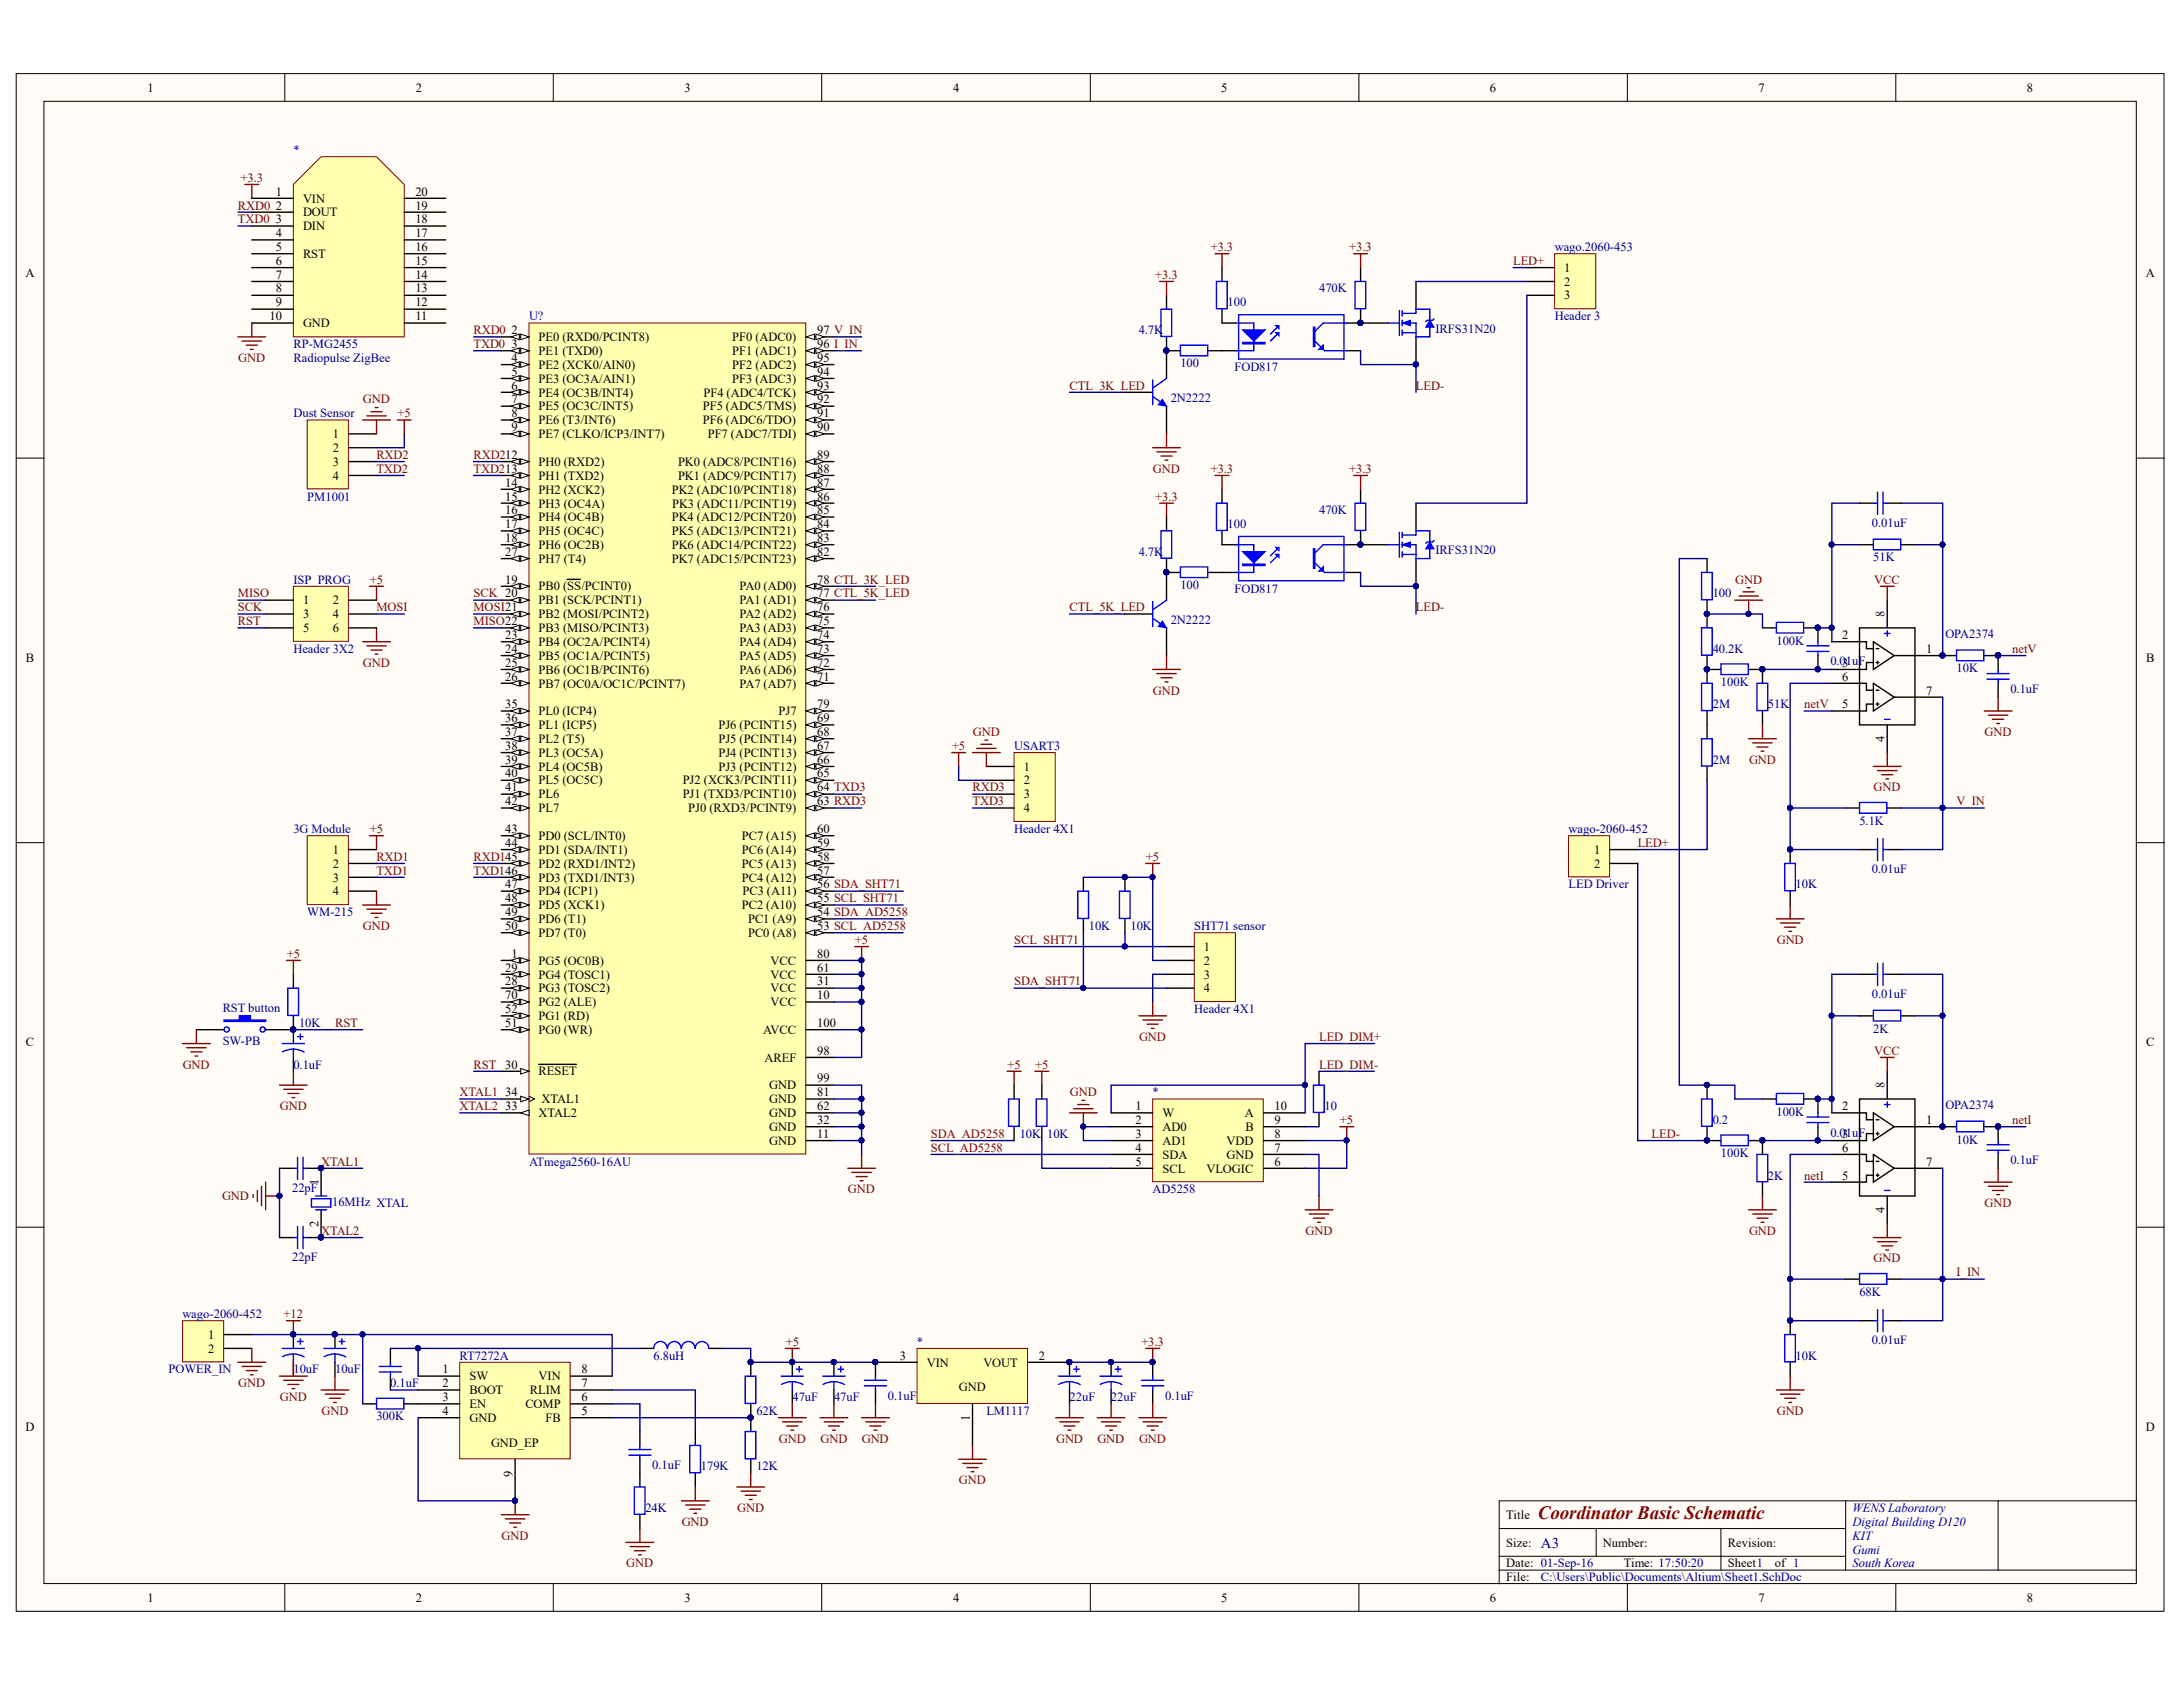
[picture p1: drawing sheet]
<svg xmlns="http://www.w3.org/2000/svg" width="279mm" height="216mm" viewBox="0 0 279 216" stroke-linecap="round" stroke-linejoin="round" font-family="sans-serif">
<defs><g id="words">
<text font-size="2.4" fill="#800000" x="196.8" y="194.4">Coordinator Basic Schematic</text>
<text font-size="1.9" fill="#000080" x="197.2" y="198.1">A3</text>
<g font-size="1.6">
<text x="18.9" y="11.7">1</text>
<text x="53.2" y="11.7">2</text>
<text x="87.6" y="11.7">3</text>
<text x="122" y="11.7">4</text>
<text x="156.3" y="11.7">5</text>
<text x="190.7" y="11.7">6</text>
<text x="225.1" y="11.7">7</text>
<text x="259.4" y="11.7">8</text>
<text x="35.3" y="25">1</text>
<text x="35.3" y="26.8">2</text>
<text x="35.3" y="28.6">3</text>
<text x="38.8" y="25.9">VIN</text>
<text x="38.8" y="27.7">DOUT</text>
<text x="38.8" y="29.5">DIN</text>
<text x="53.2" y="28.6">18</text>
<text x="53.2" y="26.8">19</text>
<text x="53.2" y="25">20</text>
<text x="3.3" y="35.4">A</text>
<text x="35.3" y="30.4">4</text>
<text x="35.3" y="32.1">5</text>
<text x="35.3" y="33.9">6</text>
<text x="35.3" y="35.7">7</text>
<text x="38.8" y="33">RST</text>
<text x="53.2" y="35.7">14</text>
<text x="53.2" y="33.9">15</text>
<text x="53.2" y="32.1">16</text>
<text x="53.2" y="30.4">17</text>
<text x="200.2" y="34.8">1</text>
<text x="274.7" y="35.4">A</text>
<text x="34.5" y="41">10</text>
<text x="35.3" y="37.4">8</text>
<text x="35.3" y="39.2">9</text>
<text x="38.8" y="41.9">GND</text>
<text x="53.2" y="41">11</text>
<text x="53.2" y="39.2">12</text>
<text x="53.2" y="37.4">13</text>
<text x="200.2" y="36.5">2</text>
<text x="200.2" y="38.3">3</text>
<text x="65.5" y="46.3">4</text>
<text x="65.5" y="44.5">3</text>
<text x="65.5" y="42.8">2</text>
<text x="68.9" y="47.2">PE2 (XCK0/AIN0)</text>
<text x="68.9" y="45.4">PE1 (TXD0)</text>
<text x="68.9" y="43.6">PE0 (RXD0/PCINT8)</text>
<text x="93.7" y="45.4">PF1 (ADC1)</text>
<text x="93.7" y="47.2">PF2 (ADC2)</text>
<text x="93.7" y="43.6">PF0 (ADC0)</text>
<text x="104.6" y="44.5">96 I_IN</text>
<text x="104.6" y="46.3">95</text>
<text x="104.6" y="42.8">97 V_IN</text>
<text x="65.5" y="49.9">6</text>
<text x="65.5" y="51.6">7</text>
<text x="65.5" y="53.4">8</text>
<text x="65.5" y="48.1">5</text>
<text x="68.9" y="50.7">PE4 (OC3B/INT4)</text>
<text x="68.9" y="52.5">PE5 (OC3C/INT5)</text>
<text x="68.9" y="49">PE3 (OC3A/AIN1)</text>
<text x="90" y="52.5">PF5 (ADC5/TMS)</text>
<text x="90" y="50.7">PF4 (ADC4/TCK)</text>
<text x="93.7" y="49">PF3 (ADC3)</text>
<text x="104.6" y="49.9">93</text>
<text x="104.6" y="51.6">92</text>
<text x="104.6" y="53.4">91</text>
<text x="104.6" y="48.1">94</text>
<text x="42.6" y="56.1">1</text>
<text x="42.6" y="57.9">2</text>
<text x="42.6" y="59.6">3</text>
<text x="65.5" y="55.2">9</text>
<text x="68.9" y="54.3">PE6 (T3/INT6)</text>
<text x="68.9" y="56.1">PE7 (CLKO/ICP3/INT7)</text>
<text x="68.9" y="59.6">PH0 (RXD2)</text>
<text x="86.8" y="59.6">PK0 (ADC8/PCINT16)</text>
<text x="90" y="54.3">PF6 (ADC6/TDO)</text>
<text x="90.6" y="56.1">PF7 (ADC7/TDI)</text>
<text x="104.6" y="55.2">90</text>
<text x="104.6" y="58.7">89</text>
<text x="42.6" y="61.4">4</text>
<text x="64.7" y="62.3">14</text>
<text x="64.7" y="64.1">15</text>
<text x="64.7" y="65.8">16</text>
<text x="68.9" y="63.2">PH2 (XCK2)</text>
<text x="68.9" y="61.4">PH1 (TXD2)</text>
<text x="68.9" y="65">PH3 (OC4A)</text>
<text x="86" y="63.2">PK2 (ADC10/PCINT18)</text>
<text x="86" y="65">PK3 (ADC11/PCINT19)</text>
<text x="86.8" y="61.4">PK1 (ADC9/PCINT17)</text>
<text x="104.6" y="65.8">85</text>
<text x="104.6" y="64.1">86</text>
<text x="104.6" y="62.3">87</text>
<text x="104.6" y="60.5">88</text>
<text x="64.7" y="67.6">17</text>
<text x="64.7" y="69.4">18</text>
<text x="64.7" y="71.1">27</text>
<text x="68.9" y="66.7">PH4 (OC4B)</text>
<text x="68.9" y="68.5">PH5 (OC4C)</text>
<text x="68.9" y="70.2">PH6 (OC2B)</text>
<text x="86" y="68.5">PK5 (ADC13/PCINT21)</text>
<text x="86" y="66.7">PK4 (ADC12/PCINT20)</text>
<text x="86" y="70.2">PK6 (ADC14/PCINT22)</text>
<text x="104.6" y="67.6">84</text>
<text x="104.6" y="69.4">83</text>
<text x="104.6" y="71.1">82</text>
<text x="38.8" y="77.3">1</text>
<text x="42.6" y="77.3">2</text>
<text x="64.7" y="74.7">19</text>
<text x="68.9" y="77.3">PB1 (SCK/PCINT1)</text>
<text x="68.9" y="75.6">PB0 (SS/PCINT0)</text>
<text x="68.9" y="72">PH7 (T4)</text>
<text x="86" y="72">PK7 (ADC15/PCINT23)</text>
<text x="94.7" y="77.3">PA1 (AD1)</text>
<text x="94.7" y="75.6">PA0 (AD0)</text>
<text x="104.6" y="76.5">77 CTL_5K_LED</text>
<text x="104.6" y="74.7">78 CTL_3K_LED</text>
<text x="38.8" y="79.1">3</text>
<text x="38.8" y="80.9">5</text>
<text x="42.6" y="79.1">4</text>
<text x="42.6" y="80.9">6</text>
<text x="64.7" y="83.6">24</text>
<text x="64.7" y="81.8">23</text>
<text x="68.9" y="79.1">PB2 (MOSI/PCINT2)</text>
<text x="68.9" y="80.9">PB3 (MISO/PCINT3)</text>
<text x="68.9" y="82.7">PB4 (OC2A/PCINT4)</text>
<text x="94.7" y="82.7">PA4 (AD4)</text>
<text x="94.7" y="80.9">PA3 (AD3)</text>
<text x="94.7" y="79.1">PA2 (AD2)</text>
<text x="104.6" y="81.8">74</text>
<text x="104.6" y="83.6">73</text>
<text x="104.6" y="80">75</text>
<text x="104.6" y="78.2">76</text>
<text x="235.8" y="81.8">2</text>
<text x="241.2" y="79" transform="rotate(-90 241.2 79)">8</text>
<text x="246.5" y="83.6">1</text>
<text x="3.3" y="84.7">B</text>
<text x="64.7" y="85.3">25</text>
<text x="64.7" y="87.1">26</text>
<text x="68.9" y="86.2">PB6 (OC1B/PCINT6)</text>
<text x="68.9" y="84.4">PB5 (OC1A/PCINT5)</text>
<text x="68.9" y="88">PB7 (OC0A/OC1C/PCINT7)</text>
<text x="94.7" y="88">PA7 (AD7)</text>
<text x="94.7" y="84.4">PA5 (AD5)</text>
<text x="94.7" y="86.2">PA6 (AD6)</text>
<text x="104.6" y="87.1">71</text>
<text x="104.6" y="85.3">72</text>
<text x="235.8" y="85.3">3</text>
<text x="235.8" y="87.1">6</text>
<text x="246.5" y="88.9">7</text>
<text x="274.7" y="84.7">B</text>
<text x="64.7" y="94.2">37</text>
<text x="64.7" y="95.9">38</text>
<text x="64.7" y="90.7">35</text>
<text x="64.7" y="92.4">36</text>
<text x="68.9" y="95.1">PL2 (T5)</text>
<text x="68.9" y="91.6">PL0 (ICP4)</text>
<text x="68.9" y="93.3">PL1 (ICP5)</text>
<text x="91.9" y="95.1">PJ5 (PCINT14)</text>
<text x="91.9" y="93.3">PJ6 (PCINT15)</text>
<text x="99.6" y="91.6">PJ7</text>
<text x="104.6" y="94.2">68</text>
<text x="104.6" y="92.4">69</text>
<text x="104.6" y="90.7">79</text>
<text x="104.6" y="95.9">67</text>
<text x="235.8" y="90.7">5</text>
<text x="241.2" y="95" transform="rotate(-90 241.2 95)">4</text>
<text x="64.7" y="97.7">39</text>
<text x="64.7" y="99.5">40</text>
<text x="64.7" y="101.3">41</text>
<text x="68.9" y="96.8">PL3 (OC5A)</text>
<text x="68.9" y="98.6">PL4 (OC5B)</text>
<text x="68.9" y="100.4">PL5 (OC5C)</text>
<text x="87.4" y="100.4">PJ2 (XCK3/PCINT11)</text>
<text x="91.9" y="98.6">PJ3 (PCINT12)</text>
<text x="91.9" y="96.8">PJ4 (PCINT13)</text>
<text x="104.6" y="97.7">66</text>
<text x="104.6" y="99.5">65</text>
<text x="104.6" y="101.3">64 TXD3</text>
<text x="131" y="98.6">1</text>
<text x="131" y="100.4">2</text>
<text x="64.7" y="106.6">43</text>
<text x="64.7" y="103.1">42</text>
<text x="68.9" y="107.5">PD0 (SCL/INT0)</text>
<text x="68.9" y="102.2">PL6</text>
<text x="68.9" y="103.9">PL7</text>
<text x="87.4" y="102.2">PJ1 (TXD3/PCINT10)</text>
<text x="88.1" y="103.9">PJ0 (RXD3/PCINT9)</text>
<text x="94.9" y="107.5">PC7 (A15)</text>
<text x="104.6" y="103.1">63 RXD3</text>
<text x="104.6" y="106.6">60</text>
<text x="131" y="102.2">3</text>
<text x="131" y="103.9">4</text>
<text x="42.6" y="109.3">1</text>
<text x="42.6" y="111">2</text>
<text x="42.6" y="112.8">3</text>
<text x="64.7" y="108.4">44</text>
<text x="64.7" y="113.7">47</text>
<text x="68.9" y="111">PD2 (RXD1/INT2)</text>
<text x="68.9" y="109.3">PD1 (SDA/INT1)</text>
<text x="68.9" y="112.8">PD3 (TXD1/INT3)</text>
<text x="94.9" y="112.8">PC4 (A12)</text>
<text x="94.9" y="111">PC5 (A13)</text>
<text x="94.9" y="109.3">PC6 (A14)</text>
<text x="104.6" y="113.7">56 SDA_SHT71</text>
<text x="104.6" y="111.9">57</text>
<text x="104.6" y="110.2">58</text>
<text x="104.6" y="108.4">59</text>
<text x="204" y="109.3">1</text>
<text x="204" y="111">2</text>
<text x="42.6" y="114.6">4</text>
<text x="64.7" y="115.5">48</text>
<text x="64.7" y="117.3">49</text>
<text x="64.7" y="119">50</text>
<text x="68.9" y="114.6">PD4 (ICP1)</text>
<text x="68.9" y="116.4">PD5 (XCK1)</text>
<text x="68.9" y="118.1">PD6 (T1)</text>
<text x="68.9" y="119.9">PD7 (T0)</text>
<text x="94.9" y="116.4">PC2 (A10)</text>
<text x="95" y="114.6">PC3 (A11)</text>
<text x="95.8" y="118.1">PC1 (A9)</text>
<text x="95.8" y="119.9">PC0 (A8)</text>
<text x="104.6" y="117.3">54 SDA_AD5258</text>
<text x="104.6" y="115.5">55 SCL_SHT71</text>
<text x="104.6" y="119">53 SCL_AD5258</text>
<text x="64.7" y="124.4">29</text>
<text x="65.5" y="122.6">1</text>
<text x="68.9" y="123.5">PG5 (OC0B)</text>
<text x="68.9" y="125.3">PG4 (TOSC1)</text>
<text x="98.6" y="123.5">VCC</text>
<text x="98.6" y="125.3">VCC</text>
<text x="104.6" y="122.6">80</text>
<text x="104.6" y="124.4">61</text>
<text x="154.1" y="121.7">1</text>
<text x="154.1" y="123.5">2</text>
<text x="154.1" y="125.3">3</text>
<text x="64.7" y="131.4">51</text>
<text x="64.7" y="129.6">52</text>
<text x="64.7" y="127.9">70</text>
<text x="64.7" y="126.1">28</text>
<text x="68.9" y="130.5">PG1 (RD)</text>
<text x="68.9" y="128.8">PG2 (ALE)</text>
<text x="68.9" y="127">PG3 (TOSC2)</text>
<text x="98.6" y="127">VCC</text>
<text x="98.6" y="128.8">VCC</text>
<text x="104.6" y="131.4">100</text>
<text x="104.6" y="126.1">31</text>
<text x="104.6" y="127.9">10</text>
<text x="154.1" y="127">4</text>
<text x="3.3" y="133.9">C</text>
<text x="64.7" y="136.8">30</text>
<text x="68.9" y="137.6">RESET</text>
<text x="68.9" y="132.3">PG0 (WR)</text>
<text x="97.7" y="132.3">AVCC</text>
<text x="97.9" y="135.9">AREF</text>
<text x="104.6" y="135">98</text>
<text x="274.7" y="133.9">C</text>
<text x="64.7" y="140.3">34</text>
<text x="64.7" y="142.1">33</text>
<text x="68.9" y="143">XTAL2</text>
<text x="69.3" y="141.2">XTAL1</text>
<text x="98.5" y="141.2">GND</text>
<text x="98.5" y="139.4">GND</text>
<text x="98.5" y="143">GND</text>
<text x="104.6" y="143.9">32</text>
<text x="104.6" y="140.3">81</text>
<text x="104.6" y="138.5">99</text>
<text x="104.6" y="142.1">62</text>
<text x="145.3" y="142.1">1</text>
<text x="145.3" y="143.9">2</text>
<text x="148.8" y="143">W</text>
<text x="159.3" y="143">A</text>
<text x="163.1" y="143.9">9</text>
<text x="163.1" y="142.1">10</text>
<text x="235.8" y="142.1">2</text>
<text x="241.2" y="139.2" transform="rotate(-90 241.2 139.2)">8</text>
<text x="246.5" y="143.9">1</text>
<text x="98.5" y="146.5">GND</text>
<text x="98.5" y="144.7">GND</text>
<text x="104.6" y="145.6">11</text>
<text x="145.3" y="145.6">3</text>
<text x="145.3" y="147.4">4</text>
<text x="145.3" y="149.2">5</text>
<text x="148.8" y="144.7">AD0</text>
<text x="148.8" y="146.5">AD1</text>
<text x="148.8" y="148.3">SDA</text>
<text x="157" y="148.3">GND</text>
<text x="157" y="146.5">VDD</text>
<text x="159.4" y="144.7">B</text>
<text x="163.1" y="149.2">6</text>
<text x="163.1" y="147.4">7</text>
<text x="163.1" y="145.6">8</text>
<text x="235.8" y="145.6">3</text>
<text x="235.8" y="147.4">6</text>
<text x="246.5" y="149.2">7</text>
<text x="40.8" y="151.6" transform="rotate(-90 40.8 151.6)">1</text>
<text x="148.8" y="150.1">SCL</text>
<text x="154.4" y="150.1">VLOGIC</text>
<text x="235.8" y="151">5</text>
<text x="241.2" y="155.3" transform="rotate(-90 241.2 155.3)">4</text>
<text x="40.8" y="157" transform="rotate(-90 40.8 157)">2</text>
<text x="26.6" y="171.3">1</text>
<text x="26.6" y="173.1">2</text>
<text x="56.6" y="175.8">1</text>
<text x="56.6" y="177.6">2</text>
<text x="56.6" y="179.3">3</text>
<text x="60.1" y="176.7">SW</text>
<text x="60.1" y="178.4">BOOT</text>
<text x="67.8" y="178.4">RLIM</text>
<text x="68.9" y="176.7">VIN</text>
<text x="74.4" y="179.3">6</text>
<text x="74.4" y="177.6">7</text>
<text x="74.4" y="175.8">8</text>
<text x="115.2" y="174">3</text>
<text x="118.6" y="174.9">VIN</text>
<text x="122.7" y="178.1">GND</text>
<text x="125.9" y="174.9">VOUT</text>
<text x="133" y="174">2</text>
<text x="3.3" y="183.1">D</text>
<text x="56.6" y="181.1">4</text>
<text x="60.1" y="180.2">EN</text>
<text x="60.1" y="182">GND</text>
<text x="62.8" y="185.2">GND_EP</text>
<text x="67.2" y="180.2">COMP</text>
<text x="69.8" y="182">FB</text>
<text x="74.4" y="181.1">5</text>
<text x="124.1" y="181.9" transform="rotate(-90 124.1 181.9)">1</text>
<text x="274.7" y="183.1">D</text>
<text x="65.6" y="189" transform="rotate(-90 65.6 189)">9</text>
<text x="192.8" y="194.4">Title</text>
<text x="192.8" y="197.9">Size:</text>
<text x="205.2" y="197.9">Number:</text>
<text x="221.2" y="197.9">Revision:</text>
<text x="192.8" y="200.6">Date: 01-Sep-16</text>
<text x="192.8" y="202.4">File:</text>
<text x="207.8" y="200.6">Time: 17:50:20</text>
<text x="221.2" y="200.6">Sheet1</text>
<text x="227.2" y="200.6">of 1</text>
<text x="18.9" y="205">1</text>
<text x="53.2" y="205">2</text>
<text x="87.6" y="205">3</text>
<text x="122" y="205">4</text>
<text x="156.3" y="205">5</text>
<text x="190.7" y="205">6</text>
<text x="225.1" y="205">7</text>
<text x="259.4" y="205">8</text>
</g>
<g font-size="1.6" fill="#800000">
<text x="30.8" y="23.3">+3.3</text>
<text x="30.5" y="28.6">TXD0</text>
<text x="30.5" y="26.8">RXD0</text>
<text x="147.9" y="35.7">+3.3</text>
<text x="155" y="32.1">+3.3</text>
<text x="172.7" y="32.1">+3.3</text>
<text x="193.7" y="33.9">LED+</text>
<text x="30.5" y="46.3">GND</text>
<text x="60.6" y="44.5">TXD0</text>
<text x="60.6" y="42.8">RXD0</text>
<text x="46.4" y="51.6">GND</text>
<text x="50.9" y="53.4">+5</text>
<text x="136.9" y="49.9">CTL_3K_LED</text>
<text x="181.2" y="49.9">LED-</text>
<text x="48.2" y="58.7">RXD2</text>
<text x="60.6" y="58.7">RXD212</text>
<text x="48.2" y="60.5">TXD2</text>
<text x="60.6" y="60.5">TXD213</text>
<text x="147.6" y="60.5">GND</text>
<text x="147.9" y="64.1">+3.3</text>
<text x="155" y="60.5">+3.3</text>
<text x="172.7" y="60.5">+3.3</text>
<text x="30.5" y="76.5">MISO</text>
<text x="47.3" y="74.7">+5</text>
<text x="60.6" y="76.5">SCK 20</text>
<text x="222.1" y="74.7">GND</text>
<text x="239.9" y="74.7">VCC</text>
<text x="30.5" y="80">RST</text>
<text x="30.5" y="78.2">SCK</text>
<text x="48.2" y="78.2">MOSI</text>
<text x="60.6" y="78.2">MOSI21</text>
<text x="60.6" y="80">MISO22</text>
<text x="136.9" y="78.2">CTL_5K_LED</text>
<text x="181.2" y="78.2">LED-</text>
<text x="257.5" y="83.6">netV</text>
<text x="46.4" y="85.3">GND</text>
<text x="147.6" y="88.9">GND</text>
<text x="121.8" y="95.9">+5</text>
<text x="124.5" y="94.2">GND</text>
<text x="230.9" y="90.7">netV</text>
<text x="254" y="94.2">GND</text>
<text x="124.5" y="101.3">RXD3</text>
<text x="223.9" y="97.7">GND</text>
<text x="239.8" y="101.3">GND</text>
<text x="47.3" y="106.6">+5</text>
<text x="124.5" y="103.1">TXD3</text>
<text x="250.4" y="103.1">V_IN</text>
<text x="48.2" y="110.2">RXD1</text>
<text x="48.2" y="111.9">TXD1</text>
<text x="60.6" y="110.2">RXD145</text>
<text x="60.6" y="111.9">TXD146</text>
<text x="146.7" y="110.2">+5</text>
<text x="209.6" y="108.4">LED+</text>
<text x="46.4" y="119">GND</text>
<text x="36.7" y="122.6">+5</text>
<text x="109.4" y="120.8">+5</text>
<text x="129.8" y="120.8">SCL_SHT71</text>
<text x="227.4" y="120.8">GND</text>
<text x="42.9" y="131.4">RST</text>
<text x="129.8" y="126.1">SDA_SHT71</text>
<text x="23.4" y="136.8">GND</text>
<text x="60.6" y="136.8">RST</text>
<text x="129" y="136.8">+5</text>
<text x="132.5" y="136.8">+5</text>
<text x="145.8" y="133.2">GND</text>
<text x="168.8" y="136.8">LED_DIM-</text>
<text x="168.8" y="133.2">LED_DIM+</text>
<text x="239.9" y="135">VCC</text>
<text x="35.8" y="142.1">GND</text>
<text x="58.8" y="140.3">XTAL1</text>
<text x="58.8" y="142.1">XTAL2</text>
<text x="136.9" y="140.3">GND</text>
<text x="171.5" y="143.9">+5</text>
<text x="257.5" y="143.9">netI</text>
<text x="41.1" y="149.2">XTAL1</text>
<text x="119.1" y="145.6">SDA_AD5258</text>
<text x="119.1" y="147.4">SCL_AD5258</text>
<text x="211.4" y="145.6">LED-</text>
<text x="28.4" y="153.6">GND</text>
<text x="108.5" y="152.7">GND</text>
<text x="230.9" y="151">netI</text>
<text x="254" y="154.5">GND</text>
<text x="41.1" y="158">XTAL2</text>
<text x="167.1" y="158">GND</text>
<text x="223.9" y="158">GND</text>
<text x="239.8" y="161.6">GND</text>
<text x="250.4" y="163.3">I_IN</text>
<text x="36.3" y="168.7">+12</text>
<text x="100.6" y="172.2">+5</text>
<text x="146.1" y="172.2">+3.3</text>
<text x="30.5" y="177.6">GND</text>
<text x="35.8" y="179.3">GND</text>
<text x="41.2" y="181.1">GND</text>
<text x="99.7" y="184.7">GND</text>
<text x="105" y="184.7">GND</text>
<text x="110.3" y="184.7">GND</text>
<text x="135.2" y="184.7">GND</text>
<text x="140.5" y="184.7">GND</text>
<text x="145.8" y="184.7">GND</text>
<text x="227.4" y="181.1">GND</text>
<text x="122.7" y="189.9">GND</text>
<text x="64.2" y="197">GND</text>
<text x="87.3" y="195.3">GND</text>
<text x="94.4" y="193.5">GND</text>
<text x="80.1" y="200.6">GND</text>
</g>
<g font-size="1.6" fill="#000080">
<text x="37.6" y="19.7">*</text>
<text x="199" y="32.1">wago.2060-453</text>
<text x="67.7" y="41">U?</text>
<text x="157.1" y="39.2">100</text>
<text x="168.8" y="37.4">470K</text>
<text x="199" y="41">Header 3</text>
<text x="37.6" y="44.5">RP-MG2455</text>
<text x="37.6" y="46.3">Radiopulse ZigBee</text>
<text x="145.7" y="42.8">4.7K</text>
<text x="151.1" y="47">100</text>
<text x="158" y="47.5">FOD817</text>
<text x="183.7" y="42.6">IRFS31N20</text>
<text x="37.6" y="53.4">Dust Sensor</text>
<text x="149.8" y="51.5">2N2222</text>
<text x="39.3" y="64.1">PM1001</text>
<text x="168.8" y="65.8">470K</text>
<text x="145.7" y="71.1">4.7K</text>
<text x="157.1" y="67.6">100</text>
<text x="183.7" y="71">IRFS31N20</text>
<text x="239.6" y="67.4">0.01uF</text>
<text x="239.8" y="71.8">51K</text>
<text x="37.6" y="74.7">ISP_PROG</text>
<text x="151.1" y="75.4">100</text>
<text x="158" y="75.9">FOD817</text>
<text x="219.2" y="76.5">100</text>
<text x="37.6" y="83.6">Header 3X2</text>
<text x="149.8" y="79.8">2N2222</text>
<text x="219.2" y="83.6">40.2K</text>
<text x="227.4" y="82.5">100K</text>
<text x="249" y="81.6">OPA2374</text>
<text x="220.3" y="87.8">100K</text>
<text x="234.3" y="85.2">0.01uF</text>
<text x="250.4" y="86.1">10K</text>
<text x="257.3" y="88.7">0.1uF</text>
<text x="129.8" y="95.9">USART3</text>
<text x="219.2" y="90.7">2M</text>
<text x="226.3" y="90.7">51K</text>
<text x="219.2" y="97.7">2M</text>
<text x="37.6" y="106.6">3G Module</text>
<text x="129.8" y="106.6">Header 4X1</text>
<text x="200.8" y="106.6">wago-2060-452</text>
<text x="238" y="105.5">5.1K</text>
<text x="200.8" y="113.7">LED Driver</text>
<text x="229.8" y="113.7">10K</text>
<text x="239.6" y="111.8">0.01uF</text>
<text x="39.3" y="117.3">WM-215</text>
<text x="139.4" y="119">10K</text>
<text x="144.7" y="119">10K</text>
<text x="152.8" y="119">SHT71 sensor</text>
<text x="28.5" y="129.5">RST button</text>
<text x="38.3" y="131.4">10K</text>
<text x="152.8" y="129.6">Header 4X1</text>
<text x="239.6" y="127.7">0.01uF</text>
<text x="28.5" y="133.7">SW-PB</text>
<text x="37.6" y="136.8">0.1uF</text>
<text x="239.8" y="132.1">2K</text>
<text x="147.5" y="140.3">*</text>
<text x="169.5" y="142.1">10</text>
<text x="219.2" y="143.9">0.2</text>
<text x="227.4" y="142.8">100K</text>
<text x="249" y="141.9">OPA2374</text>
<text x="67.7" y="149.2">ATmega2560-16AU</text>
<text x="130.5" y="145.6">10K 10K</text>
<text x="220.3" y="148.1">100K</text>
<text x="234.3" y="145.5">0.01uF</text>
<text x="250.4" y="146.3">10K</text>
<text x="257.3" y="149">0.1uF</text>
<text x="37.4" y="152.5">22pF</text>
<text x="42.5" y="154.3">16MHz XTAL</text>
<text x="147.5" y="152.7">AD5258</text>
<text x="226.3" y="151">2K</text>
<text x="37.4" y="161.4">22pF</text>
<text x="238" y="165.8">68K</text>
<text x="23.3" y="168.7">wago-2060-452</text>
<text x="117.4" y="172.2">*</text>
<text x="239.6" y="172.1">0.01uF</text>
<text x="21.6" y="175.8">POWER_IN</text>
<text x="37.6" y="175.8">10uF</text>
<text x="42.9" y="175.8">10uF</text>
<text x="49.9" y="177.6">0.1uF</text>
<text x="58.8" y="174">RT7272A</text>
<text x="83.7" y="174">6.8uH</text>
<text x="101.4" y="179.3">47uF</text>
<text x="106.7" y="179.3">47uF</text>
<text x="113.6" y="179.2">0.1uF</text>
<text x="136.9" y="179.3">22uF</text>
<text x="142.2" y="179.3">22uF</text>
<text x="149.1" y="179.2">0.1uF</text>
<text x="229.8" y="174">10K</text>
<text x="48.2" y="181.8">300K</text>
<text x="96.8" y="181.1">62K</text>
<text x="126.2" y="181.1">LM1117</text>
<text x="83.5" y="188">0.1uF</text>
<text x="89.7" y="188.2">179K</text>
<text x="96.8" y="188.2">12K</text>
<text x="82.6" y="193.5">24K</text>
<text x="237.1" y="193.5">WENS Laboratory</text>
<text x="237.1" y="195.3">Digital Building D120</text>
<text x="237.1" y="197">KIT</text>
<text x="197.2" y="202.4">C:\Users\Public\Documents\Altium\Sheet1.SchDoc</text>
<text x="237.1" y="198.8">Gumi</text>
<text x="237.1" y="200.6">South Korea</text>
</g>
</g></defs>
<g fill="#fffcf8" stroke="#000" stroke-width=".13">
<path d="M2.1 9.4h274.9v196.8h-274.9z"/>
<path d="M5.6 13h267.8v189.7h-267.8z"/>
</g>
<g fill="none" stroke="#000" stroke-width=".13">
<path d="M36.5 9.4v3.6M70.8 9.4v3.6M105.2 9.4v3.6M139.5 9.4v3.6M173.9 9.4v3.6M208.3 9.4v3.6M242.6 9.4v3.6M2.1 58.6h3.5M273.5 58.6h3.5M2.1 107.8h3.5M273.5 107.8h3.5M2.1 157.1h3.5"/>
<path d="M273.5 157.1h3.5M191.9 195.6h44.3M191.9 199.2h44.3M204.3 195.6v3.6M220.3 195.6v5.3M236.2 192.1v8.8M255.7 192.1h-63.8v10.6M273.5 192.1h-17.8v8.8M36.5 202.7v3.6M70.8 202.7v3.6M105.2 202.7v3.6M139.5 202.7v3.6"/>
<path d="M173.9 202.7v3.6M191.9 200.9h81.6M208.3 202.7v3.6M242.6 202.7v3.6"/>
</g>
<g fill="none" stroke="#000" stroke-width=".18">
<path d="M218.5 71.5v1.8M218.5 76.8v3.6M238 69.7h1.8M238 64.4h1.8M241.5 76.8v3.6M241.5 64.4h1.8M243.3 69.7h1.8M218.5 85.7h1.8M218.5 83.9v3.5M218.5 91v3.5M218.5 98.1v1.8M223.8 85.7h1.8v1.7"/>
<path d="M225.6 91v1.8M225.6 80.4h1.8M230.9 80.4h1.8v1.7M232.7 83.9v1.8M234.5 87.4h4.4v.9h.9M234.5 82.1h3.5M238 82.1h.9v.9h.9M238 80.4h7.1v12.4h-7.1zM239.8 90.1h-.9v.9h-4.4M239.8 87.4l2.6 1.8-2.6 1.8zM239.8 84.8h-.9v.9h-4.4M239.8 82.1l2.6 1.8-2.6 1.8z"/>
<path d="M240.1 90.1h.4M240.1 88.3h.4M240.1 84.8h.4M240.1 83h.4M240.3 84.6v.4M240.3 89.9v.4M241.5 92.8v3.5M242.4 83.9h6.2M242.4 89.2h6.2"/>
</g>
<g fill="#000080" stroke="#000080" stroke-width=".13">
<circle cx="248.6" cy="83.9" r=".33"/>
<circle cx="248.6" cy="69.7" r=".33"/>
<circle cx="234.4" cy="69.7" r=".33"/>
<circle cx="232.6" cy="80.3" r=".33"/>
<circle cx="232.6" cy="85.6" r=".33"/>
<circle cx="234.4" cy="80.3" r=".33"/>
<circle cx="225.6" cy="85.6" r=".33"/>
<circle cx="218.5" cy="85.6" r=".33"/>
<circle cx="218.5" cy="78.6" r=".33"/>
<circle cx="223.8" cy="78.6" r=".33"/>
</g>
<g fill="none" stroke="#00f" stroke-width=".18">
<path d="M217.8 73.3h1.3v3.5h-1.3zM227.4 79.6h3.4v1.4h-3.4zM239.8 69h3.5v1.4h-3.5zM239.8 64.4h.5M240.3 63v2.8M241 63v2.8M241 64.4h.5M217.8 80.4h1.3v3.4h-1.3zM217.8 94.5h1.3v3.5h-1.3zM217.8 87.4h1.3v3.5h-1.3zM220.3 85h3.5v1.3h-3.5zM224.9 87.4h1.4v3.5h-1.4z"/>
<path d="M231.3 83.4h2.8M231.3 82.7h2.8M232.7 82.1v.6M232.7 83.4v.5M241.2 92.1h.7M241.2 81.1h.7M241.5 80.7v.7"/>
</g>
<g fill="none" stroke="#800000" stroke-width=".18">
<path d="M222 76.8h3.6M222.6 76.3h2.4M223.1 75.7h1.4M223.6 75.2h.4M223.8 76.8v1.8M240.7 75h1.7M241.5 75v1.8M223.8 94.5h3.6M224.3 95.1h2.5M224.9 95.6h1.4M225.4 96.1h.4M225.6 92.8v1.7"/>
<path d="M239.8 98.1h3.5M240.3 98.6h2.5M240.8 99.2h1.5M241.4 99.7h.3M241.5 96.3v1.8"/>
</g>
<path d="M234.5 69.7h3.5M238 64.4h-3.5v17.7M243.3 64.4h5.3v5.3M245.1 69.7h3.5v14.2M225.6 85.7h8.9M232.7 80.4h1.8" fill="none" stroke="#000080" stroke-width=".18"/>
<path d="M200.7 107h5.3v5.2h-5.3z" fill="#ffffb0" stroke="#800000" stroke-width=".13"/>
<g fill="none" stroke="#000" stroke-width=".18">
<path d="M248.6 83.9h1.8M254 83.9h1.7v1.8M255.7 87.4v1.8M206.1 108.7h3.5M206.1 110.5h3.5M229.1 108.7v1.8M229.1 114v1.8M236.2 103.4h1.8M238 108.7h1.8M241.5 108.7h1.8M241.5 103.4h1.8M218.5 138.9v1.7"/>
<path d="M238 130h1.8M238 124.7h1.8M241.5 137.1v3.5M241.5 124.7h1.8M243.3 130h1.8M218.5 144.2v1.8h1.8M223.8 146h1.8v1.7M225.6 151.3v1.8M225.6 140.6h1.8M230.9 140.6h1.8v1.8M232.7 144.2v1.8M234.5 147.7h4.4v.9h.9"/>
<path d="M234.5 142.4h3.5M238 142.4h.9v.9h.9M238 140.6h7.1v12.5h-7.1zM239.8 150.4h-.9v.9h-4.4M239.8 147.7l2.6 1.8-2.6 1.8zM239.8 145.1h-.9v.9h-4.4M239.8 142.4l2.6 1.8-2.6 1.8zM240.1 150.4h.4M240.1 148.6h.4M240.1 145.1h.4M240.1 143.3h.4M240.3 144.9v.4"/>
<path d="M240.3 150.2v.4M241.5 153.1v3.5M242.4 144.2h8M242.4 149.5h6.2M254 144.2h1.7v1.8M255.7 147.7v1.8M229.1 169v1.8M229.1 174.3v1.8M236.2 163.7h1.8M238 169h1.8M241.5 163.7h1.8M241.5 169h1.8"/>
</g>
<g fill="#000080" stroke="#000080" stroke-width=".13">
<circle cx="248.6" cy="83.9" r=".33"/>
<circle cx="255.7" cy="83.9" r=".33"/>
<circle cx="248.6" cy="103.4" r=".33"/>
<circle cx="229.1" cy="103.4" r=".33"/>
<circle cx="229.1" cy="108.7" r=".33"/>
<circle cx="248.6" cy="144.2" r=".33"/>
<circle cx="248.6" cy="130" r=".33"/>
<circle cx="234.4" cy="130" r=".33"/>
<circle cx="232.6" cy="140.6" r=".33"/>
<circle cx="232.6" cy="145.9" r=".33"/>
<circle cx="234.4" cy="140.6" r=".33"/>
<circle cx="225.6" cy="145.9" r=".33"/>
<circle cx="218.5" cy="145.9" r=".33"/>
<circle cx="218.5" cy="138.8" r=".33"/>
<circle cx="255.7" cy="144.2" r=".33"/>
<circle cx="248.6" cy="163.7" r=".33"/>
<circle cx="229.1" cy="163.7" r=".33"/>
<circle cx="229.1" cy="169" r=".33"/>
<circle cx="218.5" cy="78.6" r=".33"/>
<circle cx="223.8" cy="78.6" r=".33"/>
</g>
<g fill="none" stroke="#00f" stroke-width=".18">
<path d="M250.4 83.2h3.5v1.4h-3.5zM254.3 86.9h2.9M254.3 86.2h2.9M255.7 85.7v.5M255.7 86.9v.5M228.4 110.5h1.4v3.5h-1.4zM238 102.7h3.5v1.4h-3.5zM239.8 108.7h.5M240.3 107.3v2.8M241 107.3v2.8M241 108.7h.5M227.4 139.9h3.4v1.4h-3.4z"/>
<path d="M239.8 129.3h3.5v1.4h-3.5zM239.8 124.7h.5M240.3 123.3v2.8M241 123.3v2.8M241 124.7h.5M217.8 140.6h1.3v3.5h-1.3zM220.3 145.3h3.5v1.3h-3.5zM224.9 147.7h1.4v3.5h-1.4zM231.3 143.7h2.8M231.3 143h2.8M232.7 142.4v.6M232.7 143.7v.5"/>
<path d="M241.2 152.4h.7M241.2 141.4h.7M241.5 141v.7M250.4 143.5h3.5v1.4h-3.5zM254.3 147.2h2.9M254.3 146.5h2.9M255.7 146v.5M255.7 147.2v.5M228.4 170.8h1.4v3.5h-1.4zM238 163h3.5v1.4h-3.5zM239.8 169h.5M240.3 167.6v2.8"/>
<path d="M241 167.6v2.8M241 169h.5"/>
</g>
<g fill="none" stroke="#800000" stroke-width=".18">
<path d="M254 91h3.5M254.5 91.5h2.5M255 92.1h1.4M255.6 92.6h.3M255.7 89.2v1.8M227.4 117.6h3.5M227.9 118.1h2.5M228.4 118.7h1.4M229 119.2h.3M229.1 115.8v1.8M240.7 135.3h1.7M241.5 135.3v1.8"/>
<path d="M223.8 154.8h3.6M224.3 155.4h2.5M224.9 155.9h1.4M225.4 156.4h.4M225.6 153.1v1.7M239.8 158.4h3.5M240.3 158.9h2.5M240.8 159.4h1.5M241.4 160h.3M241.5 156.6v1.8M254 151.3h3.5M254.5 151.8h2.5"/>
<path d="M255 152.4h1.4M255.6 152.9h.3M255.7 149.5v1.8M227.4 177.9h3.5M227.9 178.4h2.5M228.4 179h1.4M229 179.5h.3M229.1 176.1v1.8"/>
</g>
<g fill="none" stroke="#000080" stroke-width=".18">
<path d="M218.5 78.6h7.1v1.8M218.5 99.9v8.8h-8.9M230.9 91h3.6M234.5 87.4h-5.4v21.3h8.9M248.6 89.2v19.5h-5.3M255.7 83.9h3.6M209.6 110.5v35.5h8.9M229.1 103.4h7.1M243.3 103.4h10.7M234.5 130h3.5M238 124.7h-3.5v17.7M243.3 124.7h5.3v5.3"/>
<path d="M245.1 130h3.5v14.2M225.6 146h8.9M230.9 151.3h3.6M232.7 140.6h1.8M234.5 147.7h-5.4v21.3h8.9M248.6 149.5v19.5h-5.3M255.7 144.2h3.6M229.1 163.7h7.1M243.3 163.7h10.7"/>
</g>
<path d="M67.7 41.3h35.4v106.4h-35.4z" fill="#ffffb0" stroke="#800000" stroke-width=".13"/>
<path d="M103.2 103.4h3.5" fill="none" stroke="#000" stroke-width=".18"/>
<path d="M103.2 103.4l1-.3v.7z" fill="#fffcf8"/>
<path d="M103.2 103.4l1-.3v.7z" fill="none" stroke="#000" stroke-width=".13"/>
<path d="M104.4 103.1l1.1 .3-1.1 .4z" fill="#fffcf8"/>
<path d="M104.4 103.1l1.1 .3-1.1 .4z" fill="none" stroke="#000" stroke-width=".13"/>
<path d="M64.2 122.9h3.5M103.2 131.8h3.5M103.2 126.5h3.5M103.2 146h3.5M103.2 144.2h3.5M103.2 140.6h3.5" fill="none" stroke="#000" stroke-width=".18"/>
<path d="M66.6 122.6l1.1 .3-1.1 .4z" fill="#fffcf8"/>
<path d="M66.6 122.6l1.1 .3-1.1 .4z" fill="none" stroke="#000" stroke-width=".13"/>
<path d="M65.4 122.9l1.1-.3v.7z" fill="#fffcf8"/>
<path d="M65.4 122.9l1.1-.3v.7z" fill="none" stroke="#000" stroke-width=".13"/>
<path d="M64.2 110.5h3.5" fill="none" stroke="#000" stroke-width=".18"/>
<path d="M66.6 110.1l1.1 .4-1.1 .4z" fill="#fffcf8"/>
<path d="M66.6 110.1l1.1 .4-1.1 .4z" fill="none" stroke="#000" stroke-width=".13"/>
<path d="M65.4 110.5l1.1-.4v.8z" fill="#fffcf8"/>
<path d="M65.4 110.5l1.1-.4v.8z" fill="none" stroke="#000" stroke-width=".13"/>
<path d="M64.2 137.1h3.5" fill="none" stroke="#000" stroke-width=".18"/>
<path d="M66.6 136.7l1.1 .4-1.1 .4z" fill="#fffcf8"/>
<path d="M66.6 136.7l1.1 .4-1.1 .4z" fill="none" stroke="#000" stroke-width=".13"/>
<path d="M103.2 82.1h3.5M68.9 136.2h4.9" fill="none" stroke="#000" stroke-width=".18"/>
<path d="M103.2 82.1l1-.3v.7z" fill="#fffcf8"/>
<path d="M103.2 82.1l1-.3v.7z" fill="none" stroke="#000" stroke-width=".13"/>
<path d="M104.4 81.8l1.1 .3-1.1 .4z" fill="#fffcf8"/>
<path d="M104.4 81.8l1.1 .3-1.1 .4z" fill="none" stroke="#000" stroke-width=".13"/>
<path d="M103.2 87.4h3.5" fill="none" stroke="#000" stroke-width=".18"/>
<path d="M103.2 87.4l1-.3v.7z" fill="#fffcf8"/>
<path d="M103.2 87.4l1-.3v.7z" fill="none" stroke="#000" stroke-width=".13"/>
<path d="M104.4 87.1l1.1 .3-1.1 .4z" fill="#fffcf8"/>
<path d="M104.4 87.1l1.1 .3-1.1 .4z" fill="none" stroke="#000" stroke-width=".13"/>
<path d="M103.2 83.9h3.5" fill="none" stroke="#000" stroke-width=".18"/>
<path d="M103.2 83.9l1-.4v.8z" fill="#fffcf8"/>
<path d="M103.2 83.9l1-.4v.8z" fill="none" stroke="#000" stroke-width=".13"/>
<path d="M104.4 83.5l1.1 .4-1.1 .4z" fill="#fffcf8"/>
<path d="M104.4 83.5l1.1 .4-1.1 .4zM67.7 140.3l.7 .3-.7 .4" fill="none" stroke="#000" stroke-width=".13"/>
<path d="M103.2 122.9h3.5M64.2 140.6h3.5" fill="none" stroke="#000" stroke-width=".18"/>
<path d="M66.6 140.3l1.1 .3-1.1 .4z" fill="#fffcf8"/>
<path d="M66.6 140.3l1.1 .3-1.1 .4z" fill="none" stroke="#000" stroke-width=".13"/>
<path d="M103.2 117.6h3.5" fill="none" stroke="#000" stroke-width=".18"/>
<path d="M103.2 117.6l1-.4v.7z" fill="#fffcf8"/>
<path d="M103.2 117.6l1-.4v.7z" fill="none" stroke="#000" stroke-width=".13"/>
<path d="M104.4 117.2l1.1 .4-1.1 .3z" fill="#fffcf8"/>
<path d="M104.4 117.2l1.1 .4-1.1 .3z" fill="none" stroke="#000" stroke-width=".13"/>
<path d="M103.2 115.8h3.5" fill="none" stroke="#000" stroke-width=".18"/>
<path d="M103.2 115.8l1-.3v.7z" fill="#fffcf8"/>
<path d="M103.2 115.8l1-.3v.7z" fill="none" stroke="#000" stroke-width=".13"/>
<path d="M104.4 115.5l1.1 .3-1.1 .4z" fill="#fffcf8"/>
<path d="M104.4 115.5l1.1 .3-1.1 .4z" fill="none" stroke="#000" stroke-width=".13"/>
<path d="M103.2 114h3.5" fill="none" stroke="#000" stroke-width=".18"/>
<path d="M103.2 114l1-.3v.7z" fill="#fffcf8"/>
<path d="M103.2 114l1-.3v.7z" fill="none" stroke="#000" stroke-width=".13"/>
<path d="M104.4 113.7l1.1 .3-1.1 .4z" fill="#fffcf8"/>
<path d="M104.4 113.7l1.1 .3-1.1 .4z" fill="none" stroke="#000" stroke-width=".13"/>
<path d="M103.2 112.3h3.5" fill="none" stroke="#000" stroke-width=".18"/>
<path d="M103.2 112.3l1-.4v.7z" fill="#fffcf8"/>
<path d="M103.2 112.3l1-.4v.7z" fill="none" stroke="#000" stroke-width=".13"/>
<path d="M104.4 111.9l1.1 .4-1.1 .3z" fill="#fffcf8"/>
<path d="M104.4 111.9l1.1 .4-1.1 .3z" fill="none" stroke="#000" stroke-width=".13"/>
<path d="M103.2 110.5h3.5" fill="none" stroke="#000" stroke-width=".18"/>
<path d="M103.2 110.5l1-.4v.8z" fill="#fffcf8"/>
<path d="M103.2 110.5l1-.4v.8z" fill="none" stroke="#000" stroke-width=".13"/>
<path d="M104.4 110.1l1.1 .4-1.1 .4z" fill="#fffcf8"/>
<path d="M104.4 110.1l1.1 .4-1.1 .4z" fill="none" stroke="#000" stroke-width=".13"/>
<path d="M103.2 94.5h3.5" fill="none" stroke="#000" stroke-width=".18"/>
<path d="M103.2 94.5l1-.3v.7z" fill="#fffcf8"/>
<path d="M103.2 94.5l1-.3v.7z" fill="none" stroke="#000" stroke-width=".13"/>
<path d="M104.4 94.2l1.1 .3-1.1 .4z" fill="#fffcf8"/>
<path d="M104.4 94.2l1.1 .3-1.1 .4z" fill="none" stroke="#000" stroke-width=".13"/>
<path d="M103.2 92.8h3.5" fill="none" stroke="#000" stroke-width=".18"/>
<path d="M103.2 92.8l1-.4v.7z" fill="#fffcf8"/>
<path d="M103.2 92.8l1-.4v.7z" fill="none" stroke="#000" stroke-width=".13"/>
<path d="M104.4 92.4l1.1 .4-1.1 .3z" fill="#fffcf8"/>
<path d="M104.4 92.4l1.1 .4-1.1 .3z" fill="none" stroke="#000" stroke-width=".13"/>
<path d="M64.2 108.7h3.5M103.2 135.3h3.5" fill="none" stroke="#000" stroke-width=".18"/>
<path d="M66.6 108.4l1.1 .3-1.1 .4z" fill="#fffcf8"/>
<path d="M66.6 108.4l1.1 .3-1.1 .4z" fill="none" stroke="#000" stroke-width=".13"/>
<path d="M65.4 108.7l1.1-.3v.7z" fill="#fffcf8"/>
<path d="M65.4 108.7l1.1-.3v.7z" fill="none" stroke="#000" stroke-width=".13"/>
<path d="M64.2 85.7h3.5" fill="none" stroke="#000" stroke-width=".18"/>
<path d="M66.6 85.3l1.1 .4-1.1 .3z" fill="#fffcf8"/>
<path d="M66.6 85.3l1.1 .4-1.1 .3z" fill="none" stroke="#000" stroke-width=".13"/>
<path d="M65.4 85.7l1.1-.4v.7z" fill="#fffcf8"/>
<path d="M65.4 85.7l1.1-.4v.7z" fill="none" stroke="#000" stroke-width=".13"/>
<path d="M64.2 112.3h3.5" fill="none" stroke="#000" stroke-width=".18"/>
<path d="M66.6 111.9l1.1 .4-1.1 .3z" fill="#fffcf8"/>
<path d="M66.6 111.9l1.1 .4-1.1 .3z" fill="none" stroke="#000" stroke-width=".13"/>
<path d="M65.4 112.3l1.1-.4v.7z" fill="#fffcf8"/>
<path d="M65.4 112.3l1.1-.4v.7z" fill="none" stroke="#000" stroke-width=".13"/>
<path d="M64.2 114h3.5" fill="none" stroke="#000" stroke-width=".18"/>
<path d="M66.6 113.7l1.1 .3-1.1 .4z" fill="#fffcf8"/>
<path d="M66.6 113.7l1.1 .3-1.1 .4z" fill="none" stroke="#000" stroke-width=".13"/>
<path d="M65.4 114l1.1-.3v.7z" fill="#fffcf8"/>
<path d="M65.4 114l1.1-.3v.7z" fill="none" stroke="#000" stroke-width=".13"/>
<path d="M64.2 115.8h3.5" fill="none" stroke="#000" stroke-width=".18"/>
<path d="M66.6 115.5l1.1 .3-1.1 .4z" fill="#fffcf8"/>
<path d="M66.6 115.5l1.1 .3-1.1 .4z" fill="none" stroke="#000" stroke-width=".13"/>
<path d="M65.4 115.8l1.1-.3v.7z" fill="#fffcf8"/>
<path d="M65.4 115.8l1.1-.3v.7z" fill="none" stroke="#000" stroke-width=".13"/>
<path d="M64.2 117.6h3.5" fill="none" stroke="#000" stroke-width=".18"/>
<path d="M66.6 117.2l1.1 .4-1.1 .3z" fill="#fffcf8"/>
<path d="M66.6 117.2l1.1 .4-1.1 .3z" fill="none" stroke="#000" stroke-width=".13"/>
<path d="M65.4 117.6l1.1-.4v.7z" fill="#fffcf8"/>
<path d="M65.4 117.6l1.1-.4v.7z" fill="none" stroke="#000" stroke-width=".13"/>
<path d="M64.2 119.4h3.5" fill="none" stroke="#000" stroke-width=".18"/>
<path d="M66.6 119l1.1 .4-1.1 .3z" fill="#fffcf8"/>
<path d="M66.6 119l1.1 .4-1.1 .3z" fill="none" stroke="#000" stroke-width=".13"/>
<path d="M65.4 119.4l1.1-.4v.7z" fill="#fffcf8"/>
<path d="M65.4 119.4l1.1-.4v.7z" fill="none" stroke="#000" stroke-width=".13"/>
<path d="M103.2 44.9h3.5" fill="none" stroke="#000" stroke-width=".18"/>
<path d="M103.2 44.9l1-.4v.7z" fill="#fffcf8"/>
<path d="M103.2 44.9l1-.4v.7z" fill="none" stroke="#000" stroke-width=".13"/>
<path d="M104.4 44.5l1.1 .4-1.1 .3z" fill="#fffcf8"/>
<path d="M104.4 44.5l1.1 .4-1.1 .3z" fill="none" stroke="#000" stroke-width=".13"/>
<path d="M103.2 46.7h3.5" fill="none" stroke="#000" stroke-width=".18"/>
<path d="M103.2 46.7l1-.4v.7z" fill="#fffcf8"/>
<path d="M103.2 46.7l1-.4v.7z" fill="none" stroke="#000" stroke-width=".13"/>
<path d="M104.4 46.3l1.1 .4-1.1 .3z" fill="#fffcf8"/>
<path d="M104.4 46.3l1.1 .4-1.1 .3z" fill="none" stroke="#000" stroke-width=".13"/>
<path d="M103.2 119.4h3.5" fill="none" stroke="#000" stroke-width=".18"/>
<path d="M103.2 119.4l1-.4v.7z" fill="#fffcf8"/>
<path d="M103.2 119.4l1-.4v.7z" fill="none" stroke="#000" stroke-width=".13"/>
<path d="M104.4 119l1.1 .4-1.1 .3z" fill="#fffcf8"/>
<path d="M104.4 119l1.1 .4-1.1 .3z" fill="none" stroke="#000" stroke-width=".13"/>
<path d="M103.2 80.4h3.5" fill="none" stroke="#000" stroke-width=".18"/>
<path d="M103.2 80.4l1-.4v.7z" fill="#fffcf8"/>
<path d="M103.2 80.4l1-.4v.7z" fill="none" stroke="#000" stroke-width=".13"/>
<path d="M104.4 80l1.1 .4-1.1 .3z" fill="#fffcf8"/>
<path d="M104.4 80l1.1 .4-1.1 .3z" fill="none" stroke="#000" stroke-width=".13"/>
<path d="M103.2 50.2h3.5" fill="none" stroke="#000" stroke-width=".18"/>
<path d="M103.2 50.2l1-.3v.7z" fill="#fffcf8"/>
<path d="M103.2 50.2l1-.3v.7z" fill="none" stroke="#000" stroke-width=".13"/>
<path d="M104.4 49.9l1.1 .3-1.1 .4z" fill="#fffcf8"/>
<path d="M104.4 49.9l1.1 .3-1.1 .4z" fill="none" stroke="#000" stroke-width=".13"/>
<path d="M103.2 52h3.5" fill="none" stroke="#000" stroke-width=".18"/>
<path d="M103.2 52l1-.4v.7z" fill="#fffcf8"/>
<path d="M103.2 52l1-.4v.7z" fill="none" stroke="#000" stroke-width=".13"/>
<path d="M104.4 51.6l1.1 .4-1.1 .3z" fill="#fffcf8"/>
<path d="M104.4 51.6l1.1 .4-1.1 .3z" fill="none" stroke="#000" stroke-width=".13"/>
<path d="M103.2 53.8h3.5" fill="none" stroke="#000" stroke-width=".18"/>
<path d="M103.2 53.8l1-.4v.7z" fill="#fffcf8"/>
<path d="M103.2 53.8l1-.4v.7z" fill="none" stroke="#000" stroke-width=".13"/>
<path d="M104.4 53.4l1.1 .4-1.1 .3z" fill="#fffcf8"/>
<path d="M104.4 53.4l1.1 .4-1.1 .3z" fill="none" stroke="#000" stroke-width=".13"/>
<path d="M103.2 55.5h3.5" fill="none" stroke="#000" stroke-width=".18"/>
<path d="M103.2 55.5l1-.3v.7z" fill="#fffcf8"/>
<path d="M103.2 55.5l1-.3v.7z" fill="none" stroke="#000" stroke-width=".13"/>
<path d="M104.4 55.2l1.1 .3-1.1 .4z" fill="#fffcf8"/>
<path d="M104.4 55.2l1.1 .3-1.1 .4z" fill="none" stroke="#000" stroke-width=".13"/>
<path d="M64.2 131.8h3.5" fill="none" stroke="#000" stroke-width=".18"/>
<path d="M66.6 131.4l1.1 .4-1.1 .3z" fill="#fffcf8"/>
<path d="M66.6 131.4l1.1 .4-1.1 .3z" fill="none" stroke="#000" stroke-width=".13"/>
<path d="M65.4 131.8l1.1-.4v.7z" fill="#fffcf8"/>
<path d="M65.4 131.8l1.1-.4v.7z" fill="none" stroke="#000" stroke-width=".13"/>
<path d="M64.2 130h3.5" fill="none" stroke="#000" stroke-width=".18"/>
<path d="M66.6 129.7l1.1 .3-1.1 .4z" fill="#fffcf8"/>
<path d="M66.6 129.7l1.1 .3-1.1 .4z" fill="none" stroke="#000" stroke-width=".13"/>
<path d="M65.4 130l1.1-.3v.7z" fill="#fffcf8"/>
<path d="M65.4 130l1.1-.3v.7z" fill="none" stroke="#000" stroke-width=".13"/>
<path d="M64.2 128.2h3.5" fill="none" stroke="#000" stroke-width=".18"/>
<path d="M66.6 127.9l1.1 .3-1.1 .4z" fill="#fffcf8"/>
<path d="M66.6 127.9l1.1 .3-1.1 .4z" fill="none" stroke="#000" stroke-width=".13"/>
<path d="M65.4 128.2l1.1-.3v.7z" fill="#fffcf8"/>
<path d="M65.4 128.2l1.1-.3v.7z" fill="none" stroke="#000" stroke-width=".13"/>
<path d="M103.2 85.7h3.5" fill="none" stroke="#000" stroke-width=".18"/>
<path d="M103.2 85.7l1-.4v.7z" fill="#fffcf8"/>
<path d="M103.2 85.7l1-.4v.7z" fill="none" stroke="#000" stroke-width=".13"/>
<path d="M104.4 85.3l1.1 .4-1.1 .3z" fill="#fffcf8"/>
<path d="M104.4 85.3l1.1 .4-1.1 .3z" fill="none" stroke="#000" stroke-width=".13"/>
<path d="M64.2 107h3.5" fill="none" stroke="#000" stroke-width=".18"/>
<path d="M66.6 106.6l1.1 .4-1.1 .3z" fill="#fffcf8"/>
<path d="M66.6 106.6l1.1 .4-1.1 .3z" fill="none" stroke="#000" stroke-width=".13"/>
<path d="M65.4 107l1.1-.4v.7z" fill="#fffcf8"/>
<path d="M65.4 107l1.1-.4v.7z" fill="none" stroke="#000" stroke-width=".13"/>
<path d="M64.2 62.6h3.5" fill="none" stroke="#000" stroke-width=".18"/>
<path d="M66.6 62.3l1.1 .3-1.1 .4z" fill="#fffcf8"/>
<path d="M66.6 62.3l1.1 .3-1.1 .4z" fill="none" stroke="#000" stroke-width=".13"/>
<path d="M65.4 62.6l1.1-.3v.7z" fill="#fffcf8"/>
<path d="M65.4 62.6l1.1-.3v.7z" fill="none" stroke="#000" stroke-width=".13"/>
<path d="M64.2 94.5h3.5" fill="none" stroke="#000" stroke-width=".18"/>
<path d="M66.6 94.2l1.1 .3-1.1 .4z" fill="#fffcf8"/>
<path d="M66.6 94.2l1.1 .3-1.1 .4z" fill="none" stroke="#000" stroke-width=".13"/>
<path d="M65.4 94.5l1.1-.3v.7z" fill="#fffcf8"/>
<path d="M65.4 94.5l1.1-.3v.7z" fill="none" stroke="#000" stroke-width=".13"/>
<path d="M64.2 96.3h3.5" fill="none" stroke="#000" stroke-width=".18"/>
<path d="M66.6 96l1.1 .3-1.1 .4z" fill="#fffcf8"/>
<path d="M66.6 96l1.1 .3-1.1 .4z" fill="none" stroke="#000" stroke-width=".13"/>
<path d="M65.4 96.3l1.1-.3v.7z" fill="#fffcf8"/>
<path d="M65.4 96.3l1.1-.3v.7z" fill="none" stroke="#000" stroke-width=".13"/>
<path d="M64.2 98.1h3.5" fill="none" stroke="#000" stroke-width=".18"/>
<path d="M66.6 97.7l1.1 .4-1.1 .3z" fill="#fffcf8"/>
<path d="M66.6 97.7l1.1 .4-1.1 .3z" fill="none" stroke="#000" stroke-width=".13"/>
<path d="M65.4 98.1l1.1-.4v.7z" fill="#fffcf8"/>
<path d="M65.4 98.1l1.1-.4v.7z" fill="none" stroke="#000" stroke-width=".13"/>
<path d="M64.2 99.9h3.5" fill="none" stroke="#000" stroke-width=".18"/>
<path d="M66.6 99.5l1.1 .4-1.1 .3z" fill="#fffcf8"/>
<path d="M66.6 99.5l1.1 .4-1.1 .3z" fill="none" stroke="#000" stroke-width=".13"/>
<path d="M65.4 99.9l1.1-.4v.7z" fill="#fffcf8"/>
<path d="M65.4 99.9l1.1-.4v.7z" fill="none" stroke="#000" stroke-width=".13"/>
<path d="M64.2 101.6h3.5" fill="none" stroke="#000" stroke-width=".18"/>
<path d="M66.6 101.3l1.1 .3-1.1 .4z" fill="#fffcf8"/>
<path d="M66.6 101.3l1.1 .3-1.1 .4z" fill="none" stroke="#000" stroke-width=".13"/>
<path d="M65.4 101.6l1.1-.3v.7z" fill="#fffcf8"/>
<path d="M65.4 101.6l1.1-.3v.7z" fill="none" stroke="#000" stroke-width=".13"/>
<path d="M103.2 128.2h3.5M64.2 142.4h3.5" fill="none" stroke="#000" stroke-width=".18"/>
<path d="M66.6 142.4l1.1-.3v.7z" fill="#fffcf8"/>
<path d="M66.6 142.4l1.1-.3v.7z" fill="none" stroke="#000" stroke-width=".13"/>
<path d="M64.2 126.5h3.5" fill="none" stroke="#000" stroke-width=".18"/>
<path d="M66.6 126.1l1.1 .4-1.1 .3z" fill="#fffcf8"/>
<path d="M66.6 126.1l1.1 .4-1.1 .3z" fill="none" stroke="#000" stroke-width=".13"/>
<path d="M65.4 126.5l1.1-.4v.7z" fill="#fffcf8"/>
<path d="M65.4 126.5l1.1-.4v.7z" fill="none" stroke="#000" stroke-width=".13"/>
<path d="M64.2 83.9h3.5" fill="none" stroke="#000" stroke-width=".18"/>
<path d="M66.6 83.5l1.1 .4-1.1 .4z" fill="#fffcf8"/>
<path d="M66.6 83.5l1.1 .4-1.1 .4z" fill="none" stroke="#000" stroke-width=".13"/>
<path d="M65.4 83.9l1.1-.4v.8z" fill="#fffcf8"/>
<path d="M65.4 83.9l1.1-.4v.8z" fill="none" stroke="#000" stroke-width=".13"/>
<path d="M103.2 48.4h3.5" fill="none" stroke="#000" stroke-width=".18"/>
<path d="M103.2 48.4l1-.3v.7z" fill="#fffcf8"/>
<path d="M103.2 48.4l1-.3v.7z" fill="none" stroke="#000" stroke-width=".13"/>
<path d="M104.4 48.1l1.1 .3-1.1 .4z" fill="#fffcf8"/>
<path d="M104.4 48.1l1.1 .3-1.1 .4z" fill="none" stroke="#000" stroke-width=".13"/>
<path d="M103.2 76.8h3.5" fill="none" stroke="#000" stroke-width=".18"/>
<path d="M103.2 76.8l1-.3v.7z" fill="#fffcf8"/>
<path d="M103.2 76.8l1-.3v.7z" fill="none" stroke="#000" stroke-width=".13"/>
<path d="M104.4 76.5l1.1 .3-1.1 .4z" fill="#fffcf8"/>
<path d="M104.4 76.5l1.1 .3-1.1 .4z" fill="none" stroke="#000" stroke-width=".13"/>
<path d="M103.2 78.6h3.5" fill="none" stroke="#000" stroke-width=".18"/>
<path d="M103.2 78.6l1-.4v.7z" fill="#fffcf8"/>
<path d="M103.2 78.6l1-.4v.7z" fill="none" stroke="#000" stroke-width=".13"/>
<path d="M104.4 78.2l1.1 .4-1.1 .3z" fill="#fffcf8"/>
<path d="M104.4 78.2l1.1 .4-1.1 .3z" fill="none" stroke="#000" stroke-width=".13"/>
<path d="M64.2 50.2h3.5" fill="none" stroke="#000" stroke-width=".18"/>
<path d="M66.6 49.9l1.1 .3-1.1 .4z" fill="#fffcf8"/>
<path d="M66.6 49.9l1.1 .3-1.1 .4z" fill="none" stroke="#000" stroke-width=".13"/>
<path d="M65.4 50.2l1.1-.3v.7z" fill="#fffcf8"/>
<path d="M65.4 50.2l1.1-.3v.7z" fill="none" stroke="#000" stroke-width=".13"/>
<path d="M64.2 52h3.5" fill="none" stroke="#000" stroke-width=".18"/>
<path d="M66.6 51.6l1.1 .4-1.1 .3z" fill="#fffcf8"/>
<path d="M66.6 51.6l1.1 .4-1.1 .3z" fill="none" stroke="#000" stroke-width=".13"/>
<path d="M65.4 52l1.1-.4v.7z" fill="#fffcf8"/>
<path d="M65.4 52l1.1-.4v.7z" fill="none" stroke="#000" stroke-width=".13"/>
<path d="M64.2 53.8h3.5" fill="none" stroke="#000" stroke-width=".18"/>
<path d="M66.6 53.4l1.1 .4-1.1 .3z" fill="#fffcf8"/>
<path d="M66.6 53.4l1.1 .4-1.1 .3z" fill="none" stroke="#000" stroke-width=".13"/>
<path d="M65.4 53.8l1.1-.4v.7z" fill="#fffcf8"/>
<path d="M65.4 53.8l1.1-.4v.7z" fill="none" stroke="#000" stroke-width=".13"/>
<path d="M64.2 55.5h3.5" fill="none" stroke="#000" stroke-width=".18"/>
<path d="M66.6 55.2l1.1 .3-1.1 .4z" fill="#fffcf8"/>
<path d="M66.6 55.2l1.1 .3-1.1 .4z" fill="none" stroke="#000" stroke-width=".13"/>
<path d="M65.4 55.5l1.1-.3v.7z" fill="#fffcf8"/>
<path d="M65.4 55.5l1.1-.3v.7z" fill="none" stroke="#000" stroke-width=".13"/>
<path d="M103.2 98.1h3.5" fill="none" stroke="#000" stroke-width=".18"/>
<path d="M103.2 98.1l1-.4v.7z" fill="#fffcf8"/>
<path d="M103.2 98.1l1-.4v.7z" fill="none" stroke="#000" stroke-width=".13"/>
<path d="M104.4 97.7l1.1 .4-1.1 .3z" fill="#fffcf8"/>
<path d="M104.4 97.7l1.1 .4-1.1 .3z" fill="none" stroke="#000" stroke-width=".13"/>
<path d="M103.2 67.9h3.5" fill="none" stroke="#000" stroke-width=".18"/>
<path d="M103.2 67.9l1-.3v.7z" fill="#fffcf8"/>
<path d="M103.2 67.9l1-.3v.7z" fill="none" stroke="#000" stroke-width=".13"/>
<path d="M104.4 67.6l1.1 .3-1.1 .4z" fill="#fffcf8"/>
<path d="M104.4 67.6l1.1 .3-1.1 .4z" fill="none" stroke="#000" stroke-width=".13"/>
<path d="M103.2 66.2h3.5" fill="none" stroke="#000" stroke-width=".18"/>
<path d="M103.2 66.2l1-.4v.7z" fill="#fffcf8"/>
<path d="M103.2 66.2l1-.4v.7z" fill="none" stroke="#000" stroke-width=".13"/>
<path d="M104.4 65.8l1.1 .4-1.1 .3z" fill="#fffcf8"/>
<path d="M104.4 65.8l1.1 .4-1.1 .3z" fill="none" stroke="#000" stroke-width=".13"/>
<path d="M103.2 64.4h3.5" fill="none" stroke="#000" stroke-width=".18"/>
<path d="M103.2 64.4l1-.4v.7z" fill="#fffcf8"/>
<path d="M103.2 64.4l1-.4v.7z" fill="none" stroke="#000" stroke-width=".13"/>
<path d="M104.4 64l1.1 .4-1.1 .3z" fill="#fffcf8"/>
<path d="M104.4 64l1.1 .4-1.1 .3z" fill="none" stroke="#000" stroke-width=".13"/>
<path d="M64.2 78.6h3.5" fill="none" stroke="#000" stroke-width=".18"/>
<path d="M66.6 78.2l1.1 .4-1.1 .3z" fill="#fffcf8"/>
<path d="M66.6 78.2l1.1 .4-1.1 .3z" fill="none" stroke="#000" stroke-width=".13"/>
<path d="M65.4 78.6l1.1-.4v.7z" fill="#fffcf8"/>
<path d="M65.4 78.6l1.1-.4v.7z" fill="none" stroke="#000" stroke-width=".13"/>
<path d="M64.2 80.4h3.5" fill="none" stroke="#000" stroke-width=".18"/>
<path d="M66.6 80l1.1 .4-1.1 .3z" fill="#fffcf8"/>
<path d="M66.6 80l1.1 .4-1.1 .3z" fill="none" stroke="#000" stroke-width=".13"/>
<path d="M65.4 80.4l1.1-.4v.7z" fill="#fffcf8"/>
<path d="M65.4 80.4l1.1-.4v.7z" fill="none" stroke="#000" stroke-width=".13"/>
<path d="M64.2 82.1h3.5" fill="none" stroke="#000" stroke-width=".18"/>
<path d="M66.6 81.8l1.1 .3-1.1 .4z" fill="#fffcf8"/>
<path d="M66.6 81.8l1.1 .3-1.1 .4z" fill="none" stroke="#000" stroke-width=".13"/>
<path d="M65.4 82.1l1.1-.3v.7z" fill="#fffcf8"/>
<path d="M65.4 82.1l1.1-.3v.7z" fill="none" stroke="#000" stroke-width=".13"/>
<path d="M103.2 75h3.5" fill="none" stroke="#000" stroke-width=".18"/>
<path d="M103.2 75l1-.3v.7z" fill="#fffcf8"/>
<path d="M103.2 75l1-.3v.7z" fill="none" stroke="#000" stroke-width=".13"/>
<path d="M104.4 74.7l1.1 .3-1.1 .4z" fill="#fffcf8"/>
<path d="M104.4 74.7l1.1 .3-1.1 .4z" fill="none" stroke="#000" stroke-width=".13"/>
<path d="M103.2 62.6h3.5M103.2 138.9h3.5" fill="none" stroke="#000" stroke-width=".18"/>
<path d="M103.2 62.6l1-.3v.7z" fill="#fffcf8"/>
<path d="M103.2 62.6l1-.3v.7z" fill="none" stroke="#000" stroke-width=".13"/>
<path d="M104.4 62.3l1.1 .3-1.1 .4z" fill="#fffcf8"/>
<path d="M104.4 62.3l1.1 .3-1.1 .4z" fill="none" stroke="#000" stroke-width=".13"/>
<path d="M103.2 99.9h3.5" fill="none" stroke="#000" stroke-width=".18"/>
<path d="M103.2 99.9l1-.4v.7z" fill="#fffcf8"/>
<path d="M103.2 99.9l1-.4v.7z" fill="none" stroke="#000" stroke-width=".13"/>
<path d="M104.4 99.5l1.1 .4-1.1 .3z" fill="#fffcf8"/>
<path d="M104.4 99.5l1.1 .4-1.1 .3z" fill="none" stroke="#000" stroke-width=".13"/>
<path d="M103.2 101.6h3.5" fill="none" stroke="#000" stroke-width=".18"/>
<path d="M103.2 101.6l1-.3v.7z" fill="#fffcf8"/>
<path d="M103.2 101.6l1-.3v.7z" fill="none" stroke="#000" stroke-width=".13"/>
<path d="M104.4 101.3l1.1 .3-1.1 .4z" fill="#fffcf8"/>
<path d="M104.4 101.3l1.1 .3-1.1 .4z" fill="none" stroke="#000" stroke-width=".13"/>
<path d="M64.2 124.7h3.5" fill="none" stroke="#000" stroke-width=".18"/>
<path d="M66.6 124.3l1.1 .4-1.1 .3z" fill="#fffcf8"/>
<path d="M66.6 124.3l1.1 .4-1.1 .3z" fill="none" stroke="#000" stroke-width=".13"/>
<path d="M65.4 124.7l1.1-.4v.7z" fill="#fffcf8"/>
<path d="M65.4 124.7l1.1-.4v.7z" fill="none" stroke="#000" stroke-width=".13"/>
<path d="M103.2 43.1h3.5" fill="none" stroke="#000" stroke-width=".18"/>
<path d="M103.2 43.1l1-.3v.7z" fill="#fffcf8"/>
<path d="M103.2 43.1l1-.3v.7z" fill="none" stroke="#000" stroke-width=".13"/>
<path d="M104.4 42.8l1.1 .3-1.1 .4z" fill="#fffcf8"/>
<path d="M104.4 42.8l1.1 .3-1.1 .4z" fill="none" stroke="#000" stroke-width=".13"/>
<path d="M64.2 48.4h3.5" fill="none" stroke="#000" stroke-width=".18"/>
<path d="M66.6 48.1l1.1 .3-1.1 .4z" fill="#fffcf8"/>
<path d="M66.6 48.1l1.1 .3-1.1 .4z" fill="none" stroke="#000" stroke-width=".13"/>
<path d="M65.4 48.4l1.1-.3v.7z" fill="#fffcf8"/>
<path d="M65.4 48.4l1.1-.3v.7z" fill="none" stroke="#000" stroke-width=".13"/>
<path d="M64.2 46.7h3.5" fill="none" stroke="#000" stroke-width=".18"/>
<path d="M66.6 46.3l1.1 .4-1.1 .3z" fill="#fffcf8"/>
<path d="M66.6 46.3l1.1 .4-1.1 .3z" fill="none" stroke="#000" stroke-width=".13"/>
<path d="M65.4 46.7l1.1-.4v.7z" fill="#fffcf8"/>
<path d="M65.4 46.7l1.1-.4v.7z" fill="none" stroke="#000" stroke-width=".13"/>
<path d="M64.2 44.9h3.5" fill="none" stroke="#000" stroke-width=".18"/>
<path d="M66.6 44.5l1.1 .4-1.1 .3z" fill="#fffcf8"/>
<path d="M66.6 44.5l1.1 .4-1.1 .3z" fill="none" stroke="#000" stroke-width=".13"/>
<path d="M65.4 44.9l1.1-.4v.7z" fill="#fffcf8"/>
<path d="M65.4 44.9l1.1-.4v.7z" fill="none" stroke="#000" stroke-width=".13"/>
<path d="M64.2 43.1h3.5" fill="none" stroke="#000" stroke-width=".18"/>
<path d="M66.6 42.8l1.1 .3-1.1 .4z" fill="#fffcf8"/>
<path d="M66.6 42.8l1.1 .3-1.1 .4z" fill="none" stroke="#000" stroke-width=".13"/>
<path d="M65.4 43.1l1.1-.3v.7z" fill="#fffcf8"/>
<path d="M65.4 43.1l1.1-.3v.7z" fill="none" stroke="#000" stroke-width=".13"/>
<path d="M64.2 87.4h3.5" fill="none" stroke="#000" stroke-width=".18"/>
<path d="M66.6 87.1l1.1 .3-1.1 .4z" fill="#fffcf8"/>
<path d="M66.6 87.1l1.1 .3-1.1 .4z" fill="none" stroke="#000" stroke-width=".13"/>
<path d="M65.4 87.4l1.1-.3v.7z" fill="#fffcf8"/>
<path d="M65.4 87.4l1.1-.3v.7z" fill="none" stroke="#000" stroke-width=".13"/>
<path d="M64.2 76.8h3.5" fill="none" stroke="#000" stroke-width=".18"/>
<path d="M66.6 76.5l1.1 .3-1.1 .4z" fill="#fffcf8"/>
<path d="M66.6 76.5l1.1 .3-1.1 .4z" fill="none" stroke="#000" stroke-width=".13"/>
<path d="M65.4 76.8l1.1-.3v.7z" fill="#fffcf8"/>
<path d="M65.4 76.8l1.1-.3v.7z" fill="none" stroke="#000" stroke-width=".13"/>
<path d="M64.2 75h3.5" fill="none" stroke="#000" stroke-width=".18"/>
<path d="M66.6 74.7l1.1 .3-1.1 .4z" fill="#fffcf8"/>
<path d="M66.6 74.7l1.1 .3-1.1 .4z" fill="none" stroke="#000" stroke-width=".13"/>
<path d="M65.4 75l1.1-.3v.7z" fill="#fffcf8"/>
<path d="M65.4 75l1.1-.3v.7z" fill="none" stroke="#000" stroke-width=".13"/>
<path d="M64.2 60.8h3.5M72.6 74.1h1.7" fill="none" stroke="#000" stroke-width=".18"/>
<path d="M66.6 60.5l1.1 .3-1.1 .4z" fill="#fffcf8"/>
<path d="M66.6 60.5l1.1 .3-1.1 .4z" fill="none" stroke="#000" stroke-width=".13"/>
<path d="M65.4 60.8l1.1-.3v.7z" fill="#fffcf8"/>
<path d="M65.4 60.8l1.1-.3v.7z" fill="none" stroke="#000" stroke-width=".13"/>
<path d="M103.2 91h3.5" fill="none" stroke="#000" stroke-width=".18"/>
<path d="M103.2 91l1-.4v.7z" fill="#fffcf8"/>
<path d="M103.2 91l1-.4v.7z" fill="none" stroke="#000" stroke-width=".13"/>
<path d="M104.4 90.6l1.1 .4-1.1 .3z" fill="#fffcf8"/>
<path d="M104.4 90.6l1.1 .4-1.1 .3z" fill="none" stroke="#000" stroke-width=".13"/>
<path d="M103.2 96.3h3.5" fill="none" stroke="#000" stroke-width=".18"/>
<path d="M103.2 96.3l1-.3v.7z" fill="#fffcf8"/>
<path d="M103.2 96.3l1-.3v.7z" fill="none" stroke="#000" stroke-width=".13"/>
<path d="M104.4 96l1.1 .3-1.1 .4z" fill="#fffcf8"/>
<path d="M104.4 96l1.1 .3-1.1 .4z" fill="none" stroke="#000" stroke-width=".13"/>
<path d="M64.2 103.4h3.5M103.2 124.7h3.5M103.2 142.4h3.5" fill="none" stroke="#000" stroke-width=".18"/>
<path d="M66.6 103.1l1.1 .3-1.1 .4z" fill="#fffcf8"/>
<path d="M66.6 103.1l1.1 .3-1.1 .4z" fill="none" stroke="#000" stroke-width=".13"/>
<path d="M65.4 103.4l1.1-.3v.7z" fill="#fffcf8"/>
<path d="M65.4 103.4l1.1-.3v.7z" fill="none" stroke="#000" stroke-width=".13"/>
<path d="M64.2 59.1h3.5" fill="none" stroke="#000" stroke-width=".18"/>
<path d="M66.6 58.7l1.1 .4-1.1 .3z" fill="#fffcf8"/>
<path d="M66.6 58.7l1.1 .4-1.1 .3z" fill="none" stroke="#000" stroke-width=".13"/>
<path d="M65.4 59.1l1.1-.4v.7z" fill="#fffcf8"/>
<path d="M65.4 59.1l1.1-.4v.7z" fill="none" stroke="#000" stroke-width=".13"/>
<path d="M64.2 64.4h3.5" fill="none" stroke="#000" stroke-width=".18"/>
<path d="M66.6 64l1.1 .4-1.1 .3z" fill="#fffcf8"/>
<path d="M66.6 64l1.1 .4-1.1 .3z" fill="none" stroke="#000" stroke-width=".13"/>
<path d="M65.4 64.4l1.1-.4v.7z" fill="#fffcf8"/>
<path d="M65.4 64.4l1.1-.4v.7z" fill="none" stroke="#000" stroke-width=".13"/>
<path d="M64.2 66.2h3.5" fill="none" stroke="#000" stroke-width=".18"/>
<path d="M66.6 65.8l1.1 .4-1.1 .3z" fill="#fffcf8"/>
<path d="M66.6 65.8l1.1 .4-1.1 .3z" fill="none" stroke="#000" stroke-width=".13"/>
<path d="M65.4 66.2l1.1-.4v.7z" fill="#fffcf8"/>
<path d="M65.4 66.2l1.1-.4v.7z" fill="none" stroke="#000" stroke-width=".13"/>
<path d="M64.2 67.9h3.5" fill="none" stroke="#000" stroke-width=".18"/>
<path d="M66.6 67.6l1.1 .3-1.1 .4z" fill="#fffcf8"/>
<path d="M66.6 67.6l1.1 .3-1.1 .4z" fill="none" stroke="#000" stroke-width=".13"/>
<path d="M65.4 67.9l1.1-.3v.7z" fill="#fffcf8"/>
<path d="M65.4 67.9l1.1-.3v.7z" fill="none" stroke="#000" stroke-width=".13"/>
<path d="M64.2 69.7h3.5" fill="none" stroke="#000" stroke-width=".18"/>
<path d="M66.6 69.4l1.1 .3-1.1 .4z" fill="#fffcf8"/>
<path d="M66.6 69.4l1.1 .3-1.1 .4z" fill="none" stroke="#000" stroke-width=".13"/>
<path d="M65.4 69.7l1.1-.3v.7z" fill="#fffcf8"/>
<path d="M65.4 69.7l1.1-.3v.7z" fill="none" stroke="#000" stroke-width=".13"/>
<path d="M64.2 71.5h3.5" fill="none" stroke="#000" stroke-width=".18"/>
<path d="M66.6 71.1l1.1 .4-1.1 .3z" fill="#fffcf8"/>
<path d="M66.6 71.1l1.1 .4-1.1 .3z" fill="none" stroke="#000" stroke-width=".13"/>
<path d="M65.4 71.5l1.1-.4v.7z" fill="#fffcf8"/>
<path d="M65.4 71.5l1.1-.4v.7z" fill="none" stroke="#000" stroke-width=".13"/>
<path d="M103.2 69.7h3.5" fill="none" stroke="#000" stroke-width=".18"/>
<path d="M103.2 69.7l1-.3v.7z" fill="#fffcf8"/>
<path d="M103.2 69.7l1-.3v.7z" fill="none" stroke="#000" stroke-width=".13"/>
<path d="M104.4 69.4l1.1 .3-1.1 .4z" fill="#fffcf8"/>
<path d="M104.4 69.4l1.1 .3-1.1 .4z" fill="none" stroke="#000" stroke-width=".13"/>
<path d="M103.2 60.8h3.5" fill="none" stroke="#000" stroke-width=".18"/>
<path d="M103.2 60.8l1-.3v.7z" fill="#fffcf8"/>
<path d="M103.2 60.8l1-.3v.7z" fill="none" stroke="#000" stroke-width=".13"/>
<path d="M104.4 60.5l1.1 .3-1.1 .4z" fill="#fffcf8"/>
<path d="M104.4 60.5l1.1 .3-1.1 .4z" fill="none" stroke="#000" stroke-width=".13"/>
<path d="M103.2 59.1h3.5" fill="none" stroke="#000" stroke-width=".18"/>
<path d="M103.2 59.1l1-.4v.7z" fill="#fffcf8"/>
<path d="M103.2 59.1l1-.4v.7z" fill="none" stroke="#000" stroke-width=".13"/>
<path d="M104.4 58.7l1.1 .4-1.1 .3z" fill="#fffcf8"/>
<path d="M104.4 58.7l1.1 .4-1.1 .3z" fill="none" stroke="#000" stroke-width=".13"/>
<path d="M64.2 91h3.5" fill="none" stroke="#000" stroke-width=".18"/>
<path d="M66.6 90.6l1.1 .4-1.1 .3z" fill="#fffcf8"/>
<path d="M66.6 90.6l1.1 .4-1.1 .3z" fill="none" stroke="#000" stroke-width=".13"/>
<path d="M65.4 91l1.1-.4v.7z" fill="#fffcf8"/>
<path d="M65.4 91l1.1-.4v.7z" fill="none" stroke="#000" stroke-width=".13"/>
<path d="M103.2 71.5h3.5" fill="none" stroke="#000" stroke-width=".18"/>
<path d="M103.2 71.5l1-.4v.7z" fill="#fffcf8"/>
<path d="M103.2 71.5l1-.4v.7z" fill="none" stroke="#000" stroke-width=".13"/>
<path d="M104.4 71.1l1.1 .4-1.1 .3z" fill="#fffcf8"/>
<path d="M104.4 71.1l1.1 .4-1.1 .3z" fill="none" stroke="#000" stroke-width=".13"/>
<path d="M64.2 92.8h3.5" fill="none" stroke="#000" stroke-width=".18"/>
<path d="M66.6 92.4l1.1 .4-1.1 .3z" fill="#fffcf8"/>
<path d="M66.6 92.4l1.1 .4-1.1 .3z" fill="none" stroke="#000" stroke-width=".13"/>
<path d="M65.4 92.8l1.1-.4v.7z" fill="#fffcf8"/>
<path d="M65.4 92.8l1.1-.4v.7z" fill="none" stroke="#000" stroke-width=".13"/>
<path d="M103.2 108.7h3.5" fill="none" stroke="#000" stroke-width=".18"/>
<path d="M103.2 108.7l1-.3v.7z" fill="#fffcf8"/>
<path d="M103.2 108.7l1-.3v.7z" fill="none" stroke="#000" stroke-width=".13"/>
<path d="M104.4 108.4l1.1 .3-1.1 .4z" fill="#fffcf8"/>
<path d="M104.4 108.4l1.1 .3-1.1 .4z" fill="none" stroke="#000" stroke-width=".13"/>
<path d="M103.2 107h3.5" fill="none" stroke="#000" stroke-width=".18"/>
<path d="M103.2 107l1-.4v.7z" fill="#fffcf8"/>
<path d="M103.2 107l1-.4v.7z" fill="none" stroke="#000" stroke-width=".13"/>
<path d="M104.4 106.6l1.1 .4-1.1 .3z" fill="#fffcf8"/>
<path d="M104.4 106.6l1.1 .4-1.1 .3z" fill="none" stroke="#000" stroke-width=".13"/>
<path d="M152.9 119.4h5.2v8.8h-5.2z" fill="#ffffb0" stroke="#800000" stroke-width=".13"/>
<path d="M25.1 131.8h3.6M37.5 124.7v1.8M37.5 130v1.8h-3.5M149.3 121.1h3.6M149.3 122.9h3.6M149.3 124.7h3.6M149.3 126.5h3.6" fill="none" stroke="#000" stroke-width=".18"/>
<path d="M106.7 138.9h3.6v8.8M106.7 122.9h3.6v8.9h-3.6M106.7 124.7h3.6M106.7 126.5h3.6M106.7 128.2h3.6M110.3 131.8v3.5h-3.6M106.7 140.6h3.6M106.7 142.4h3.6M106.7 144.2h3.6M106.7 146h3.6" fill="none" stroke="#000080" stroke-width=".18"/>
<g fill="#000080" stroke="#000080" stroke-width=".13">
<circle cx="110.3" cy="124.7" r=".33"/>
<circle cx="110.3" cy="126.4" r=".33"/>
<circle cx="110.3" cy="128.2" r=".33"/>
<circle cx="110.3" cy="131.8" r=".33"/>
<circle cx="110.3" cy="140.6" r=".33"/>
<circle cx="110.3" cy="142.4" r=".33"/>
<circle cx="110.3" cy="144.2" r=".33"/>
<circle cx="110.3" cy="145.9" r=".33"/>
<circle cx="110.3" cy="122.9" r=".33"/>
<circle cx="37.5" cy="131.8" r=".33"/>
</g>
<g fill="none" stroke="#800000" stroke-width=".18">
<path d="M31.3 23.6h1.8M32.2 23.6v1.8M30.5 43.1h3.5M31 43.6h2.5M31.5 44.2h1.4M32.1 44.7h.3M32.2 41.3v1.8M36.7 122.9h1.7M37.5 122.9v1.8M109.4 121.1h1.8M110.3 121.1v1.8M108.5 149.5h3.6"/>
<path d="M109 150h2.5M109.6 150.6h1.4M110.1 151.1h.4M110.3 147.7v1.8"/>
</g>
<path d="M36.8 126.5h1.4v3.5h-1.4z" fill="none" stroke="#00f" stroke-width=".18"/>
<path d="M28.7 130.5h1.9v-.5h1.5v.5h1.9v.2h-5.3z" fill-rule="evenodd" fill="#00f"/>
<g fill="none" stroke="#00f" stroke-width=".18">
<path d="M28.7 130.5h1.9v-.5h1.5v.5h1.9v.2h-5.3zM37.5 158.4h.6M37.5 149.5h.6M38.1 148.1v2.8M38.1 157v2.8M38.8 148.1v2.8M38.8 157v2.8M38.8 158.4h.5M38.8 149.5h.5M39.9 153.4h2.4v1.1h-2.4zM40.4 154.8h1.4M40.4 153.1h1.4"/>
<circle cx="29" cy="131.8" r=".33"/>
<circle cx="33.6" cy="131.8" r=".33"/>
</g>
<g fill="#000080" stroke="#000080" stroke-width=".13">
<circle cx="37.5" cy="131.8" r=".33"/>
<circle cx="41.1" cy="149.5" r=".33"/>
<circle cx="41.1" cy="158.4" r=".33"/>
<circle cx="35.8" cy="153" r=".33"/>
</g>
<g fill="none" stroke="#800000" stroke-width=".18">
<path d="M47.3 75h1.8M48.2 75v1.8M46.4 82.1h3.6M47 82.7h2.4M47.5 83.2h1.4M48 83.7h.4M48.2 80.4v1.7M23.4 133.6h3.5M23.9 134.1h2.5M24.4 134.6h1.4M25 135.2h.3M25.1 131.8v1.8"/>
<path d="M32.4 152.9v.3M32.9 152.4v1.4M33.5 151.8v2.5M34 151.3v3.5M34 153.1h1.8"/>
</g>
<path d="M60.6 76.8h3.6M60.6 78.6h3.6M60.6 80.4h3.6M60.6 137.1h3.6" fill="none" stroke="#000080" stroke-width=".18"/>
<path d="M35.8 158.4h1.7M35.8 149.5h1.7M39.3 149.5h1.8v3.6M41.1 154.8v3.6h-1.8" fill="none" stroke="#000" stroke-width=".18"/>
<path d="M39.3 107h5.3v8.8h-5.3z" fill="#ffffb0" stroke="#800000" stroke-width=".13"/>
<path d="M44.6 108.7h3.6M44.6 110.5h3.6M44.6 112.3h3.6M44.6 114h3.6" fill="none" stroke="#000" stroke-width=".18"/>
<path d="M46.4 115.8h3.6M47 116.4h2.4M47.3 107h1.8M47.5 116.9h1.4M48 117.4h.4M48.2 107v1.7M48.2 114v1.8" fill="none" stroke="#800000" stroke-width=".18"/>
<path d="M39.3 53.8h5.3v8.8h-5.3z" fill="#ffffb0" stroke="#800000" stroke-width=".13"/>
<path d="M44.6 55.5h3.6M44.6 57.3h3.6M44.6 59.1h3.6M44.6 60.8h3.6M138.7 112.3v1.7M138.7 117.6v1.8M144 112.3v1.7M144 117.6v1.8" fill="none" stroke="#000" stroke-width=".18"/>
<path d="M46.4 53.8h3.6M47 53.2h2.4M47.5 52.7h1.4M48 52.2h.4M48.2 53.8v1.7M50.9 53.8h1.7M51.7 53.8v1.7M145.8 130h3.5M146.3 130.5h2.5M146.8 131.1h1.4M147.4 131.6h.3M147.5 128.2v1.8" fill="none" stroke="#800000" stroke-width=".18"/>
<path d="M106.7 43.1h3.6M106.7 44.9h3.6M106.7 75h5.4M106.7 76.8h5.4M149.3 124.7h-1.8v3.5" fill="none" stroke="#000080" stroke-width=".18"/>
<circle cx="144" cy="112.2" r=".33" fill="#000080" stroke="#000080" stroke-width=".13"/>
<path d="M138 114h1.3v3.5h-1.3zM143.3 114h1.3v3.5h-1.3z" fill="none" stroke="#00f" stroke-width=".18"/>
<path d="M147.5 140.6h14.2v10.6h-14.2z" fill="#ffffb0" stroke="#800000" stroke-width=".13"/>
<g fill="none" stroke="#000" stroke-width=".18">
<path d="M37.5 131.8v1.8M37.5 135.3v1.8M129.8 138.9v1.7M133.3 138.9v1.7M168.8 137.1v1.8M129.8 144.2v1.8M133.3 144.2v1.8M142.2 142.4h5.3M142.2 144.2h5.3M142.2 146h5.3M142.2 147.7h5.3M142.2 149.5h5.3"/>
<path d="M161.7 142.4h5.3M161.7 144.2h5.3M161.7 146h5.3M161.7 147.7h5.3M161.7 149.5h5.3M168.8 142.4v1.8"/>
</g>
<g fill="none" stroke="#000080" stroke-width=".18">
<path d="M106.7 119.4h8.9M106.7 117.6h8.9M106.7 115.8h8.9M106.7 114h8.9M138.7 119.4v7.1h10.6M138.7 112.3h8.8v10.6h1.8M144 119.4v1.7h5.3M37.5 131.8h8.9M129.8 121.1h14.2M129.8 126.5h8.9M168.8 137.1h7.1M175.9 133.6h-8.9v5.3"/>
<path d="M35.8 149.5v8.9M41.1 149.5h5.3M41.1 158.4h5.3M58.8 140.6h5.4M58.8 142.4h5.4M119.1 147.7h23.1M119.1 146h10.7M133.3 146v3.5h8.9M142.2 142.4v-3.5h24.8v3.5M142.2 144.2h-3.5v1.8h3.5M167 146h5.4v3.5h-5.4M167 147.7h1.8v5.4"/>
<path d="M167 144.2h1.8"/>
</g>
<g fill="#000080" stroke="#000080" stroke-width=".13">
<circle cx="167" cy="138.8" r=".33"/>
<circle cx="138.6" cy="144.2" r=".33"/>
<circle cx="172.3" cy="145.9" r=".33"/>
<circle cx="35.8" cy="153" r=".33"/>
<circle cx="41.1" cy="149.5" r=".33"/>
<circle cx="41.1" cy="158.4" r=".33"/>
<circle cx="37.5" cy="131.8" r=".33"/>
<circle cx="144" cy="121.1" r=".33"/>
<circle cx="147.5" cy="112.2" r=".33"/>
<circle cx="138.6" cy="126.4" r=".33"/>
<circle cx="144" cy="112.2" r=".33"/>
</g>
<g fill="none" stroke="#800000" stroke-width=".18">
<path d="M146.6 110.5h1.8M147.5 110.5v1.8M35.8 138.9h3.5M36.3 139.4h2.5M36.8 139.9h1.5M37.5 137.1v1.8M128.9 137.1h1.8M129.8 137.1v1.8M132.5 137.1h1.7M133.3 137.1v1.8M37.4 140.5h.3M136.9 142.4h3.5"/>
<path d="M137.4 141.9h2.5M138 141.4h1.4M138.5 140.8h.3M138.7 142.4v1.8M167 154.8h3.6M167.6 155.4h2.5M168.1 155.9h1.4M168.6 156.4h.4M168.8 153.1v1.7M171.5 144.2h1.8M172.4 144.2v1.8"/>
</g>
<path d="M36.1 133.6h2.9M37.5 134.3l.8 .1 .6 .2M37.5 134.3l-.7 .1-.6 .2M37.5 134.3v1M38.1 132.7h.7M38.4 132.3v.7M168.1 138.9h1.4v3.5h-1.4zM129.1 140.6h1.3v3.5h-1.3zM132.6 140.6h1.4v3.5h-1.4z" fill="none" stroke="#00f" stroke-width=".18"/>
<path d="M37.5 75h7.1v7.1h-7.1z" fill="#ffffb0" stroke="#800000" stroke-width=".13"/>
<path d="M34 76.8h3.5M34 78.6h3.5M44.6 76.8h3.6M44.6 78.6h3.6M34 80.4h3.5M44.6 80.4h3.6" fill="none" stroke="#000" stroke-width=".18"/>
<path d="M30.5 78.6h3.5M30.5 76.8h3.5M48.2 78.6h3.5M30.5 80.4h3.5" fill="none" stroke="#000080" stroke-width=".18"/>
<path d="M37.5 23.6l3.6-3.5h7.1l3.5 3.5v19.5h-14.2z" fill-rule="evenodd" fill="#ffffb0"/>
<path d="M37.5 23.6l3.6-3.5h7.1l3.5 3.5v19.5h-14.2z" fill="none" stroke="#800000" stroke-width=".13"/>
<g fill="none" stroke="#000" stroke-width=".18">
<path d="M32.2 25.4h5.3M32.2 27.2h5.3M32.2 28.9h5.3M32.2 30.7h5.3M32.2 32.5h5.3M32.2 34.2h5.3M32.2 36h5.3M32.2 37.8h5.3M32.2 39.6h5.3M51.7 25.4h5.4M51.7 27.2h5.4M51.7 28.9h5.4"/>
<path d="M51.7 30.7h5.4M51.7 32.5h5.4M51.7 34.2h5.4M51.7 36h5.4M51.7 37.8h5.4M51.7 39.6h5.4M32.2 41.3h5.3M51.7 41.3h5.4"/>
</g>
<g fill="none" stroke="#000080" stroke-width=".18">
<path d="M30.5 27.2h1.7M30.5 28.9h1.7M48.2 59.1h3.5M51.7 55.5v1.8h-3.5M60.6 43.1h3.6M60.6 44.9h3.6M60.6 59.1h3.6M48.2 60.8h3.5M60.6 60.8h3.6M48.2 110.5h3.5M48.2 112.3h3.5M60.6 110.5h3.6"/>
<path d="M60.6 112.3h3.6M106.7 103.4h3.6M106.7 101.6h3.6"/>
</g>
<path d="M129.8 96.3h5.3v8.8h-5.3z" fill="#ffffb0" stroke="#800000" stroke-width=".13"/>
<path d="M126.2 98.1h3.6M126.2 99.9h3.6M126.2 101.6h3.6M126.2 103.4h3.6" fill="none" stroke="#000" stroke-width=".18"/>
<path d="M121.8 96.3h1.8M122.7 96.3v1.8M124.5 96.3h3.5M125 95.8h2.5M125.5 95.3h1.5M126.1 94.7h.3M126.2 96.3v1.8" fill="none" stroke="#800000" stroke-width=".18"/>
<path d="M122.7 98.1v1.8h3.5M124.5 103.4h1.7M124.5 101.6h1.7" fill="none" stroke="#000080" stroke-width=".18"/>
<path d="M58.8 174.3h14.2v12.4h-14.2z" fill="#ffffb0" stroke="#800000" stroke-width=".13"/>
<path d="M53.5 176.1h5.3M53.5 177.9h5.3M53.5 179.7h5.3M73 176.1h5.3M73 177.9h5.3M73 179.7h5.3M53.5 181.4h5.3M65.9 186.8v5.3M73 181.4h5.3" fill="none" stroke="#000" stroke-width=".18"/>
<circle cx="65.9" cy="192" r=".33" fill="#000080" stroke="#000080" stroke-width=".13"/>
<path d="M117.4 172.6h14.1v7h-14.1z" fill="#ffffb0" stroke="#800000" stroke-width=".13"/>
<g fill="none" stroke="#000" stroke-width=".18">
<path d="M37.5 170.8v1.8M37.5 174.3v1.8M42.9 170.8v1.8M42.9 174.3v1.8M46.4 179.7h1.8M50 172.6v1.7M50 176.1v1.8M51.7 179.7h1.8M81.9 172.6h1.8M90.8 172.6h1.7M96.1 174.3v1.8M96.1 179.7v3.5"/>
<path d="M101.4 174.3v1.8M101.4 177.9v1.8M106.7 174.3v1.8M106.7 177.9v1.8M112.1 177.9v1.8M117.4 174.3h-5.3v1.8M124.5 179.7v5.3M131.6 174.3h5.3v1.8M136.9 177.9v1.8M142.2 174.3v1.8M142.2 177.9v1.8M147.5 174.3v1.8"/>
<path d="M147.5 177.9v1.8M81.9 183.2v1.8M81.9 186.8v3.5M81.9 193.8v1.8M89 183.2v1.8M89 188.5v1.8M96.1 186.8v1.7"/>
</g>
<g fill="#000080" stroke="#000080" stroke-width=".13">
<circle cx="136.9" cy="174.3" r=".33"/>
<circle cx="112" cy="174.3" r=".33"/>
<circle cx="147.5" cy="174.3" r=".33"/>
<circle cx="142.2" cy="174.3" r=".33"/>
<circle cx="106.7" cy="174.3" r=".33"/>
<circle cx="101.4" cy="174.3" r=".33"/>
<circle cx="96.1" cy="174.3" r=".33"/>
<circle cx="96.1" cy="181.4" r=".33"/>
<circle cx="65.9" cy="192" r=".33"/>
<circle cx="53.5" cy="172.5" r=".33"/>
<circle cx="46.4" cy="170.8" r=".33"/>
<circle cx="42.8" cy="170.8" r=".33"/>
<circle cx="37.5" cy="170.8" r=".33"/>
</g>
<g fill="none" stroke="#800000" stroke-width=".18">
<path d="M100.5 172.6h1.8M101.4 172.6v1.7M101.4 179.7v1.7M106.7 179.7v1.7M112.1 179.7v1.7M136.9 179.7v1.7M142.2 179.7v1.7M146.6 172.6h1.8M147.5 172.6v1.7M147.5 179.7v1.7M64.2 193.8h3.5M64.7 194.4h2.5"/>
<path d="M65.2 194.9h1.4M65.8 195.4h.3M65.9 192.1v1.7M80.1 197.4h3.6M80.7 197.9h2.4M81.2 198.5h1.4M81.7 199h.4M81.9 195.6v1.8M87.2 192.1h3.6M87.8 192.6h2.4M88.3 193.1h1.4M88.8 193.7h.4"/>
<path d="M89 190.3v1.8M94.3 190.3h3.6M94.8 190.8h2.5M95.4 191.4h1.4M95.9 191.9h.4M96.1 188.5v1.8M99.6 181.4h3.6M100.2 182h2.5M100.7 182.5h1.4M101.2 183h.4M105 181.4h3.5M105.5 182h2.5"/>
<path d="M106 182.5h1.4M106.6 183h.3M110.3 181.4h3.5M110.8 182h2.5M111.3 182.5h1.5M111.9 183h.3M122.7 186.8h3.5M123.2 187.3h2.5M123.8 187.8h1.4M124.3 188.4h.3M124.5 185v1.8M135.1 181.4h3.6"/>
<path d="M135.6 182h2.5M136.2 182.5h1.4M136.7 183h.4M140.4 181.4h3.6M141 182h2.5M141.5 182.5h1.4M142 183h.4M145.8 181.4h3.5M146.3 182h2.5M146.8 182.5h1.4M147.4 183h.3"/>
</g>
<g fill="none" stroke="#00f" stroke-width=".18">
<path d="M36.1 172.6h2.9M37.5 173.3l.8 .1 .6 .3M37.5 173.3l-.7 .1-.6 .2M37.5 173.3v1M38.1 171.7h.7M38.4 171.3v.7M41.5 172.6h2.8M42.9 173.3l.7 .1 .6 .3M42.9 173.3l-.7 .1-.7 .2M42.9 173.3v1M43.4 171.7h.7M43.8 171.3v.7"/>
<path d="M48.2 179h3.5v1.3h-3.5zM48.5 174.9h2.9M48.5 175.6h2.9M50 174.3v.6M50 175.6v.5M85.4 172.6a.86 .86 0 0 0-.9-.9 .86 .86 0 0 0-.8 .9M87.2 172.6a.86 .86 0 0 0-.9-.9 .86 .86 0 0 0-.9 .9M89 172.6a.87 .87 0 0 0-.9-.9 .87 .87 0 0 0-.9 .9M90.7 172.6a.86 .86 0 0 0-.8-.9 .86 .86 0 0 0-.9 .9M95.4 176.1h1.3v3.5h-1.3zM100 176.1h2.8M101.4 176.8l.7 .1 .7 .3"/>
<path d="M101.4 176.8l-.7 .1-.7 .3M101.4 176.8v1.1M101.9 175.2h.8M102.3 174.9v.7M105.3 176.1h2.9M106.7 176.8l.7 .1 .7 .3M106.7 176.8l-.7 .1-.7 .3M106.7 176.8v1.1M107.3 175.2h.7M107.6 174.9v.7M110.6 176.6h2.9M110.6 177.4h2.9"/>
<path d="M112.1 176.1v.5M112.1 177.4v.5M135.5 176.1h2.8M136.9 176.8l.7 .1 .7 .3M136.9 176.8l-.7 .1-.7 .3M136.9 176.8v1.1M137.4 175.2h.7M137.8 174.9v.7M140.8 176.1h2.8M142.2 176.8l.7 .1 .7 .3M142.2 176.8l-.7 .1-.7 .3M142.2 176.8v1.1"/>
<path d="M142.7 175.2h.8M143.1 174.9v.7M146.1 176.6h2.8M146.1 177.4h2.8M147.5 176.1v.5M147.5 177.4v.5M80.5 185.5h2.8M80.5 186.2h2.8M81.2 190.3h1.4v3.5h-1.4zM81.9 185v.5M81.9 186.2v.6M88.3 185h1.3v3.5h-1.3z"/>
<path d="M95.4 183.2h1.3v3.5h-1.3z"/>
</g>
<path d="M50 177.9h3.5M50 172.6h3.5M78.3 179.7h3.6v3.5M78.3 177.9h10.7v5.3M78.3 176.1v-5.3h-31.9v8.9M81.9 172.6h-28.4v3.5M92.5 172.6h3.6v1.7h16M136.9 174.3h10.6M53.5 181.4v10.7h12.4M78.3 181.4h17.8" fill="none" stroke="#000080" stroke-width=".18"/>
<path d="M23.4 169h5.2v5.3h-5.2z" fill="#ffffb0" stroke="#800000" stroke-width=".13"/>
<path d="M144 50.2h3.5M149.3 44.9v3.5M149.3 52v3.5M28.7 170.8h3.5M28.7 172.6h3.5" fill="none" stroke="#000" stroke-width=".18"/>
<g fill="none" stroke="#800000" stroke-width=".18">
<path d="M30.5 174.3h3.5M31 174.9h2.5M31.5 175.4h1.4M32.1 175.9h.3M32.2 172.6v1.7M35.8 176.1h3.5M36.3 176.6h2.5M36.7 169h1.7M36.8 177.2h1.5M37.4 177.7h.3M37.5 169v1.8M37.5 174.3v1.8"/>
<path d="M41.1 177.9h3.5M41.6 178.4h2.5M42.2 179h1.4M42.7 179.5h.3M42.9 176.1v1.8"/>
</g>
<g fill="#000080" stroke="#000080" stroke-width=".13">
<circle cx="37.5" cy="170.8" r=".33"/>
<circle cx="46.4" cy="170.8" r=".33"/>
<circle cx="42.8" cy="170.8" r=".33"/>
<circle cx="218.5" cy="138.8" r=".33"/>
<circle cx="149.3" cy="44.9" r=".33"/>
</g>
<path d="M218.5 71.5h-3.6v67.4h7.1v1.7h3.6M32.2 170.8h14.2" fill="none" stroke="#000080" stroke-width=".18"/>
<path d="M147.5 50.7l1.8 1.3M147.5 48.6v3.2M149.3 48.4l-1.8 1.3" fill="none" stroke="#00f" stroke-width=".18"/>
<path d="M148.8 51.1l.5 .9-1.1-.2z" fill="#00f"/>
<path d="M148.8 51.1l.5 .9-1.1-.2z" fill="none" stroke="#00f" stroke-width=".13"/>
<g fill="#000080" stroke="#000080" stroke-width=".13">
<circle cx="149.3" cy="44.9" r=".33"/>
<circle cx="174.1" cy="41.3" r=".33"/>
</g>
<path d="M156.4 41.3h1.8M156.4 44.9h1.8M172.4 41.3h1.7M172.4 44.9h1.7" fill="none" stroke="#000" stroke-width=".18"/>
<path d="M158.2 41.3h2.3v3.6h-2.3M158.5 40.3h13.5v5.7h-13.5zM163.7 42.6l-1.1 1M163.7 41.7l-1.1 1.1M168.3 43.6l1.2 1.3h2.9M172.4 41.3h-3.1l-1 1.1" fill="none" stroke="#00f" stroke-width=".18"/>
<path d="M159.1 42.2h2.8l-1.4 1.4z" fill="#00f"/>
<path d="M159.1 42.2h2.8l-1.4 1.4zM159.1 43.8h2.8v.2h-2.8zM159.1 43.9h2.8" fill="none" stroke="#00f" stroke-width=".18"/>
<path d="M163.3 41.7h.4v.4z" fill="#00f"/>
<path d="M163.3 41.7h.4v.4z" fill="none" stroke="#00f" stroke-width=".18"/>
<path d="M163.3 42.6h.4v.3z" fill="#00f"/>
<path d="M163.3 42.6h.4v.3zM168.1 41.9h.2v2.5h-.2zM168.2 41.9v2.5" fill="none" stroke="#00f" stroke-width=".18"/>
<path d="M168.8 44.7l.5-.5v.5z" fill="#00f"/>
<path d="M179.1 39.7v3.2M179.5 39.7v.8M168.8 44.7l.5-.5v.5zM177.7 41.3h1.4M179.5 40.1h1.7M179.5 41.3h1.7v1.8M179.5 42.6h1.7M179.5 41v.7M179.5 42.2v.7" fill="none" stroke="#00f" stroke-width=".18"/>
<g fill="#000080" stroke="#000080" stroke-width=".13">
<circle cx="174.1" cy="41.3" r=".33"/>
<circle cx="181.2" cy="46.6" r=".33"/>
</g>
<path d="M181.2 36v3.6M174.1 41.3h3.6M181.2 43.1v3.6" fill="none" stroke="#000" stroke-width=".18"/>
<path d="M179.5 41.3l1-.3v.7z" fill="#00f"/>
<path d="M179.5 41.3l1-.3v.7z" fill="none" stroke="#00f" stroke-width=".13"/>
<path d="M181.2 40.1v-.5h1.8v1.4M183 41.9v1.2h-1.8" fill="none" stroke="#00f" stroke-width=".18"/>
<path d="M183 41l.5 .9h-1z" fill="#00f"/>
<path d="M183 41l.5 .9h-1z" fill="none" stroke="#00f" stroke-width=".13"/>
<path d="M148.6 39.6h1.4v3.5h-1.4zM155.7 36h1.4v3.5h-1.4zM173.4 36h1.4v3.5h-1.4zM151.1 44.2h3.5v1.3h-3.5zM183.5 40.8l-.1 .2h-.7l-.2 .2M147.5 79.1l1.8 1.3M147.5 77v3.2M149.3 76.8l-1.8 1.2" fill="none" stroke="#00f" stroke-width=".18"/>
<g fill="#000080" stroke="#000080" stroke-width=".13">
<circle cx="174.1" cy="41.3" r=".33"/>
<circle cx="181.2" cy="46.6" r=".33"/>
<circle cx="149.3" cy="44.9" r=".33"/>
<circle cx="149.3" cy="73.2" r=".33"/>
</g>
<path d="M148.4 36h1.8M149.3 36v1.8M155.5 32.5h1.8M156.4 32.5v1.7M173.3 32.5h1.7M174.1 32.5v1.7M147.5 57.3h3.6M148.1 57.8h2.4M148.6 58.4h1.4M149.1 58.9h.4M149.3 55.5v1.8" fill="none" stroke="#800000" stroke-width=".18"/>
<path d="M136.9 50.2h7.1M174.1 44.9v1.8h7.1v3.5" fill="none" stroke="#000080" stroke-width=".18"/>
<path d="M149.3 37.8v1.8M156.4 34.2v1.8M156.4 39.6v1.7M174.1 34.2v1.8M174.1 39.6v1.7M149.3 43.1v1.8h1.8M154.6 44.9h1.8M144 78.6h3.5M149.3 73.3v3.5M149.3 80.4v3.5" fill="none" stroke="#000" stroke-width=".18"/>
<path d="M148.8 79.5l.5 .9-1.1-.2z" fill="#00f"/>
<path d="M148.8 79.5l.5 .9-1.1-.2z" fill="none" stroke="#00f" stroke-width=".13"/>
<g fill="#000080" stroke="#000080" stroke-width=".13">
<circle cx="149.3" cy="73.2" r=".33"/>
<circle cx="174.1" cy="69.7" r=".33"/>
</g>
<path d="M156.4 69.7h1.8M156.4 73.3h1.8M172.4 69.7h1.7M172.4 73.3h1.7" fill="none" stroke="#000" stroke-width=".18"/>
<path d="M158.2 69.7h2.3v3.6h-2.3M158.5 68.7h13.5v5.6h-13.5zM163.7 71l-1.1 1M163.7 70.1l-1.1 1M168.3 72l1.2 1.3h2.9M172.4 69.7h-3.1l-1 1.1" fill="none" stroke="#00f" stroke-width=".18"/>
<path d="M159.1 70.6h2.8l-1.4 1.4z" fill="#00f"/>
<path d="M159.1 70.6h2.8l-1.4 1.4zM159.1 72.2h2.8v.2h-2.8zM159.1 72.3h2.8" fill="none" stroke="#00f" stroke-width=".18"/>
<path d="M163.3 70.1h.4v.3z" fill="#00f"/>
<path d="M163.3 70.1h.4v.3z" fill="none" stroke="#00f" stroke-width=".18"/>
<path d="M163.3 71h.4v.3z" fill="#00f"/>
<path d="M163.3 71h.4v.3zM168.1 70.2h.2v2.5h-.2zM168.2 70.2v2.5" fill="none" stroke="#00f" stroke-width=".18"/>
<path d="M168.8 73.1l.5-.5v.5z" fill="#00f"/>
<path d="M168.8 73.1l.5-.5v.5zM177.7 69.7h1.4M179.1 68.1v3.2M179.5 68.5h1.7M179.5 69.7h1.7v1.8M179.5 71h1.7M179.5 68.1v.7M179.5 69.4v.7M179.5 70.6v.7" fill="none" stroke="#00f" stroke-width=".18"/>
<g fill="#000080" stroke="#000080" stroke-width=".13">
<circle cx="174.1" cy="69.7" r=".33"/>
<circle cx="181.2" cy="75" r=".33"/>
</g>
<path d="M174.1 69.7h3.6M181.2 64.4v3.5M181.2 71.5v3.5" fill="none" stroke="#000" stroke-width=".18"/>
<path d="M179.5 69.7l1-.3v.7z" fill="#00f"/>
<path d="M179.5 69.7l1-.3v.7z" fill="none" stroke="#00f" stroke-width=".13"/>
<path d="M181.2 68.5v-.6h1.8v1.5M183 70.2v1.3h-1.8" fill="none" stroke="#00f" stroke-width=".18"/>
<path d="M183 69.4l.5 .8h-1z" fill="#00f"/>
<path d="M183 69.4l.5 .8h-1z" fill="none" stroke="#00f" stroke-width=".13"/>
<path d="M148.6 67.9h1.4v3.5h-1.4zM151.1 72.6h3.5v1.3h-3.5zM155.7 64.4h1.4v3.5h-1.4zM173.4 64.4h1.4v3.5h-1.4zM183.5 69.2l-.1 .2h-.7l-.2 .1" fill="none" stroke="#00f" stroke-width=".18"/>
<g fill="#000080" stroke="#000080" stroke-width=".13">
<circle cx="174.1" cy="69.7" r=".33"/>
<circle cx="181.2" cy="75" r=".33"/>
<circle cx="149.3" cy="73.2" r=".33"/>
</g>
<path d="M148.4 64.4h1.8M149.3 64.4v1.8M155.5 60.8h1.8M156.4 60.8v1.8M173.3 60.8h1.7M174.1 60.8v1.8M147.5 85.7h3.6M148.1 86.2h2.4M148.6 86.7h1.4M149.1 87.3h.4M149.3 83.9v1.8" fill="none" stroke="#800000" stroke-width=".18"/>
<path d="M136.9 78.6h7.1M174.1 73.3v1.7h7.1v3.6" fill="none" stroke="#000080" stroke-width=".18"/>
<path d="M149.3 71.5v1.8h1.8M149.3 66.2v1.7M154.6 73.3h1.8M156.4 62.6v1.8M156.4 67.9v1.8M174.1 62.6v1.8M174.1 67.9v1.8" fill="none" stroke="#000" stroke-width=".18"/>
<path d="M199 32.5h5.2v7h-5.2z" fill="#ffffb0" stroke="#800000" stroke-width=".13"/>
<path d="M195.4 34.2h3.6M195.4 36h3.6M195.4 37.8h3.6" fill="none" stroke="#000" stroke-width=".18"/>
<path d="M181.2 36h14.2M193.7 34.2h1.7M195.4 37.8v26.6h-14.2" fill="none" stroke="#000080" stroke-width=".18"/>
<use href="#words"/>
</svg>
